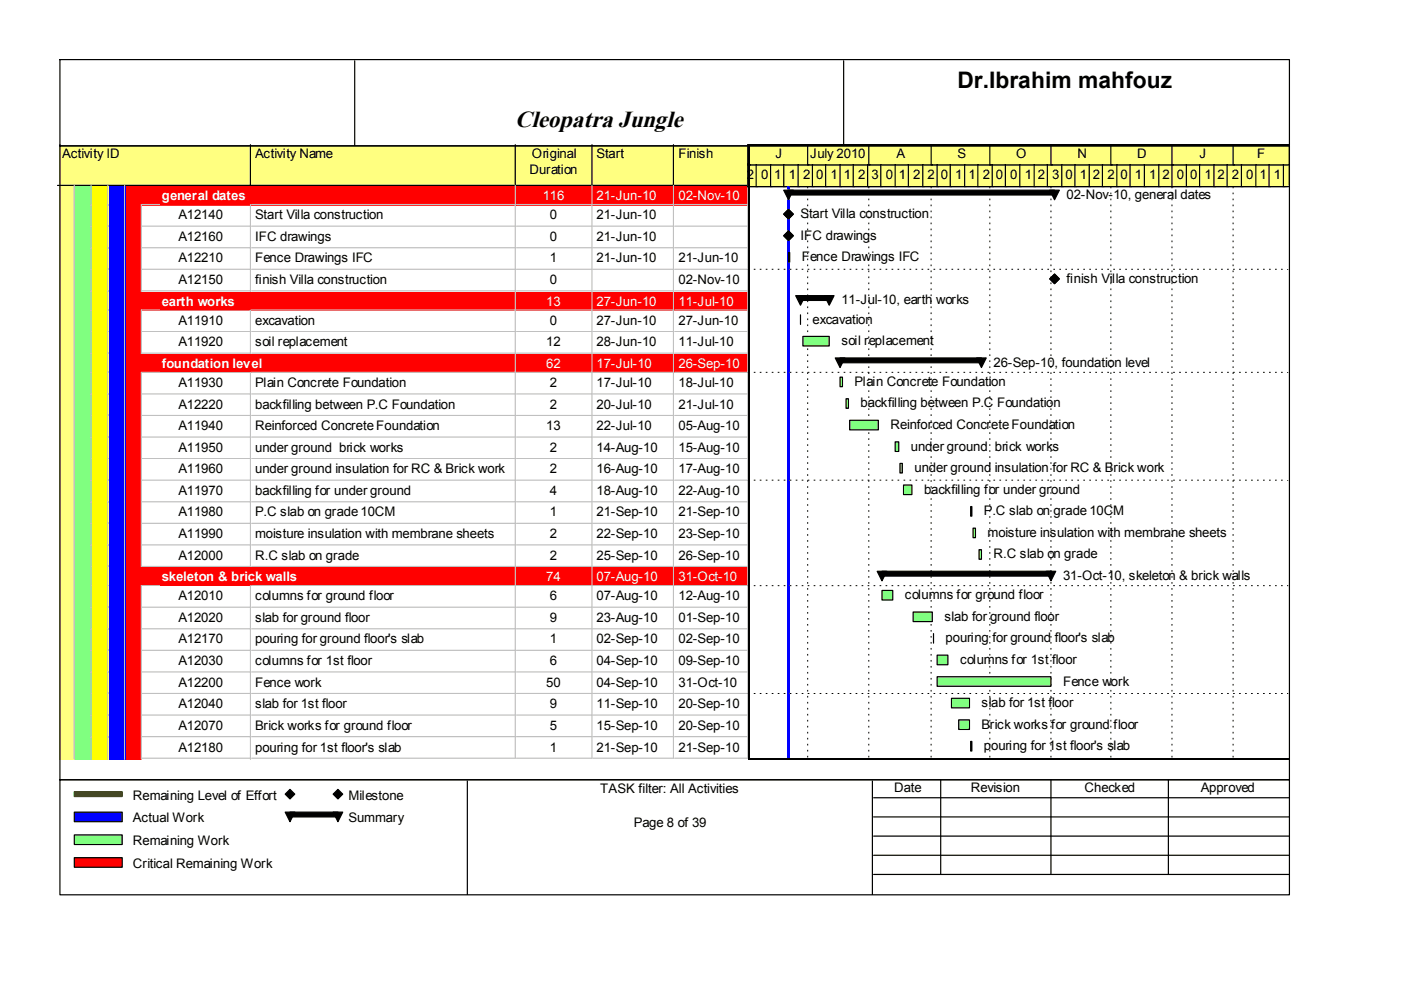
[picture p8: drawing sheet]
<svg xmlns="http://www.w3.org/2000/svg" width="297mm" height="210mm" viewBox="0 0 297 210" stroke-linecap="round" stroke-linejoin="round" font-family="sans-serif">
<defs><g id="words">
<text font-size="5" x="109.2" y="26.9">Cleopatra Jungle</text>
<text font-size="4.8" x="203" y="18.7">Dr.Ibrahim mahfouz</text>
<g font-size="2.8">
<text x="13.2" y="33.5">Activity ID</text>
<text x="54.1" y="33.5">Activity Name</text>
<text x="112.8" y="33.5">Original</text>
<text x="126.5" y="33.5">Start</text>
<text x="143.8" y="33.5">Finish</text>
<text x="164.4" y="33.5">J</text>
<text x="171.8" y="33.5">July 2010</text>
<text x="190.1" y="33.5">A</text>
<text x="203" y="33.5">S</text>
<text x="215.5" y="33.5">O</text>
<text x="228.4" y="33.5">N</text>
<text x="241.1" y="33.5">D</text>
<text x="254.3" y="33.5">J</text>
<text x="266.5" y="33.5">F</text>
<text x="112.3" y="36.8">Duration</text>
<text x="158.3" y="37.9">2</text>
<text x="161.4" y="37.9">0</text>
<text x="164.2" y="37.9">1</text>
<text x="167.2" y="37.9">1</text>
<text x="170.3" y="37.9">2</text>
<text x="173.1" y="37.9">0</text>
<text x="176.1" y="37.9">1</text>
<text x="178.9" y="37.9">1</text>
<text x="181.9" y="37.9">2</text>
<text x="184.7" y="37.9">3</text>
<text x="187.8" y="37.9">0</text>
<text x="190.6" y="37.9">1</text>
<text x="193.6" y="37.9">2</text>
<text x="196.7" y="37.9">2</text>
<text x="199.5" y="37.9">0</text>
<text x="202.5" y="37.9">1</text>
<text x="205.3" y="37.9">1</text>
<text x="208.4" y="37.9">2</text>
<text x="211.2" y="37.9">0</text>
<text x="214.2" y="37.9">0</text>
<text x="217.3" y="37.9">1</text>
<text x="220" y="37.9">2</text>
<text x="223.1" y="37.9">3</text>
<text x="225.9" y="37.9">0</text>
<text x="228.9" y="37.9">1</text>
<text x="231.7" y="37.9">2</text>
<text x="234.8" y="37.9">2</text>
<text x="237.6" y="37.9">0</text>
<text x="240.6" y="37.9">1</text>
<text x="243.7" y="37.9">1</text>
<text x="246.5" y="37.9">2</text>
<text x="249.5" y="37.9">0</text>
<text x="252.3" y="37.9">0</text>
<text x="255.4" y="37.9">1</text>
<text x="258.1" y="37.9">2</text>
<text x="261.2" y="37.9">2</text>
<text x="264.2" y="37.9">0</text>
<text x="267" y="37.9">1</text>
<text x="270.1" y="37.9">1</text>
<text x="37.8" y="46.5">A12140</text>
<text x="54.1" y="46.5">Start Villa construction</text>
<text x="116.6" y="46.5">0</text>
<text x="126.5" y="46.5">21-Jun-10</text>
<text x="169.8" y="46.2">Start Villa construction</text>
<text x="226.1" y="42.2">02-Nov-10, general dates</text>
<text x="37.8" y="51.1">A12160</text>
<text x="54.1" y="51.1">IFC drawings</text>
<text x="116.6" y="51.1">0</text>
<text x="126.5" y="51.1">21-Jun-10</text>
<text x="169.8" y="50.8">IFC drawings</text>
<text x="37.8" y="55.6">A12210</text>
<text x="54.1" y="55.6">Fence Drawings IFC</text>
<text x="116.6" y="55.6">1</text>
<text x="126.5" y="55.6">21-Jun-10</text>
<text x="143.8" y="55.6">21-Jun-10</text>
<text x="170" y="55.4">Fence Drawings IFC</text>
<text x="226.1" y="60">finish Villa construction</text>
<text x="37.8" y="60.2">A12150</text>
<text x="54.1" y="60.2">finish Villa construction</text>
<text x="116.6" y="60.2">0</text>
<text x="143.8" y="60.2">02-Nov-10</text>
<text x="178.4" y="64.5">11-Jul-10, earth works</text>
<text x="37.8" y="68.8">A11910</text>
<text x="54.1" y="68.8">excavation</text>
<text x="116.6" y="68.8">0</text>
<text x="126.5" y="68.8">27-Jun-10</text>
<text x="143.8" y="68.8">27-Jun-10</text>
<text x="172.3" y="68.6">excavation</text>
<text x="37.8" y="73.4">A11920</text>
<text x="54.1" y="73.4">soil replacement</text>
<text x="115.8" y="73.4">12</text>
<text x="126.5" y="73.4">28-Jun-10</text>
<text x="143.8" y="73.4">11-Jul-10</text>
<text x="178.4" y="73.2">soil replacement</text>
<text x="210.7" y="77.7">26-Sep-10, foundation level</text>
<text x="37.8" y="82.1">A11930</text>
<text x="54.1" y="82.1">Plain Concrete Foundation</text>
<text x="116.6" y="82.1">2</text>
<text x="126.5" y="82.1">17-Jul-10</text>
<text x="143.8" y="82.1">18-Jul-10</text>
<text x="181.2" y="81.8">Plain Concrete Foundation</text>
<text x="37.8" y="86.6">A12220</text>
<text x="54.1" y="86.6">backfilling between P.C Foundation</text>
<text x="116.6" y="86.6">2</text>
<text x="126.5" y="86.6">20-Jul-10</text>
<text x="143.8" y="86.6">21-Jul-10</text>
<text x="182.5" y="86.4">backfilling between P.C Foundation</text>
<text x="37.8" y="91.2">A11940</text>
<text x="37.8" y="95.8">A11950</text>
<text x="54.1" y="91.2">Reinforced Concrete Foundation</text>
<text x="54.1" y="95.8">under ground brick works</text>
<text x="115.8" y="91.2">13</text>
<text x="116.6" y="95.8">2</text>
<text x="126.5" y="91.2">22-Jul-10</text>
<text x="126.5" y="95.8">14-Aug-10</text>
<text x="143.8" y="91.2">05-Aug-10</text>
<text x="143.8" y="95.8">15-Aug-10</text>
<text x="188.8" y="90.9">Reinforced Concrete Foundation</text>
<text x="193.1" y="95.5">under ground brick works</text>
<text x="37.8" y="100.3">A11960</text>
<text x="54.1" y="100.3">under ground insulation for RC &amp; Brick work</text>
<text x="116.6" y="100.3">2</text>
<text x="126.5" y="100.3">16-Aug-10</text>
<text x="143.8" y="100.3">17-Aug-10</text>
<text x="193.9" y="100.1">under ground insulation for RC &amp; Brick work</text>
<text x="37.8" y="104.9">A11970</text>
<text x="54.1" y="104.9">backfilling for under ground</text>
<text x="116.6" y="104.9">4</text>
<text x="126.5" y="104.9">18-Aug-10</text>
<text x="143.8" y="104.9">22-Aug-10</text>
<text x="195.9" y="104.7">backfilling for under ground</text>
<text x="37.8" y="109.5">A11980</text>
<text x="54.1" y="109.5">P.C slab on grade10CM</text>
<text x="116.6" y="109.5">1</text>
<text x="126.5" y="109.5">21-Sep-10</text>
<text x="143.8" y="109.5">21-Sep-10</text>
<text x="208.6" y="109.2">P.C slab on grade10CM</text>
<text x="209.4" y="113.8">moisture insulation with membrane sheets</text>
<text x="37.8" y="114.1">A11990</text>
<text x="37.8" y="118.6">A12000</text>
<text x="54.1" y="114.1">moisture insulation with membrane sheets</text>
<text x="54.1" y="118.6">R.C slab on grade</text>
<text x="116.6" y="114.1">2</text>
<text x="116.6" y="118.6">2</text>
<text x="126.5" y="114.1">22-Sep-10</text>
<text x="126.5" y="118.6">25-Sep-10</text>
<text x="143.8" y="114.1">23-Sep-10</text>
<text x="143.8" y="118.6">26-Sep-10</text>
<text x="210.7" y="118.4">R.C slab on grade</text>
<text x="225.4" y="123">31-Oct-10, skeleton &amp; brick walls</text>
<text x="37.8" y="127.3">A12010</text>
<text x="37.8" y="131.8">A12020</text>
<text x="54.1" y="127.3">columns for ground floor</text>
<text x="54.1" y="131.8">slab for ground floor</text>
<text x="116.6" y="127.3">6</text>
<text x="116.6" y="131.8">9</text>
<text x="126.5" y="127.3">07-Aug-10</text>
<text x="126.5" y="131.8">23-Aug-10</text>
<text x="143.8" y="127.3">12-Aug-10</text>
<text x="143.8" y="131.8">01-Sep-10</text>
<text x="191.9" y="127">columns for ground floor</text>
<text x="200.2" y="131.6">slab for ground floor</text>
<text x="37.8" y="136.4">A12170</text>
<text x="54.1" y="136.4">pouring for ground floor's slab</text>
<text x="116.6" y="136.4">1</text>
<text x="126.5" y="136.4">02-Sep-10</text>
<text x="143.8" y="136.4">02-Sep-10</text>
<text x="200.5" y="136.2">pouring for ground floor's slab</text>
<text x="37.8" y="141">A12030</text>
<text x="54.1" y="141">columns for 1st floor</text>
<text x="116.6" y="141">6</text>
<text x="126.5" y="141">04-Sep-10</text>
<text x="143.8" y="141">09-Sep-10</text>
<text x="203.5" y="140.7">columns for 1st floor</text>
<text x="37.8" y="145.6">A12200</text>
<text x="54.1" y="145.6">Fence work</text>
<text x="115.8" y="145.6">50</text>
<text x="126.5" y="145.6">04-Sep-10</text>
<text x="143.8" y="145.6">31-Oct-10</text>
<text x="208.1" y="150">slab for 1st floor</text>
<text x="225.4" y="145.4">Fence work</text>
<text x="37.8" y="150.2">A12040</text>
<text x="37.8" y="154.8">A12070</text>
<text x="54.1" y="150.2">slab for 1st floor</text>
<text x="54.1" y="154.8">Brick works for ground floor</text>
<text x="116.6" y="150.2">9</text>
<text x="116.6" y="154.8">5</text>
<text x="126.5" y="150.2">11-Sep-10</text>
<text x="126.5" y="154.8">15-Sep-10</text>
<text x="143.8" y="150.2">20-Sep-10</text>
<text x="143.8" y="154.8">20-Sep-10</text>
<text x="208.1" y="154.5">Brick works for ground floor</text>
<text x="37.8" y="159.4">A12180</text>
<text x="54.1" y="159.4">pouring for 1st floor's slab</text>
<text x="116.6" y="159.4">1</text>
<text x="126.5" y="159.4">21-Sep-10</text>
<text x="143.8" y="159.4">21-Sep-10</text>
<text x="208.6" y="159.1">pouring for 1st floor's slab</text>
<text x="189.6" y="168">Date</text>
<text x="205.8" y="168">Revision</text>
<text x="230" y="168">Checked</text>
<text x="254.6" y="168">Approved</text>
<text x="28.2" y="169.5">Remaining Level of Effort</text>
<text x="73.9" y="169.5">Milestone</text>
<text x="127.3" y="168.2">TASK filter: All Activities</text>
<text x="28.2" y="174.3">Actual Work</text>
<text x="28.2" y="179.2">Remaining Work</text>
<text x="73.9" y="174.3">Summary</text>
<text x="134.4" y="175.3">Page 8 of 39</text>
<text x="28.2" y="184">Critical Remaining Work</text>
</g>
<g font-size="2.8" fill="#fff">
<text x="34.3" y="42.4">general dates</text>
<text x="115.1" y="42.4">116</text>
<text x="126.5" y="42.4">21-Jun-10</text>
<text x="143.8" y="42.4">02-Nov-10</text>
<text x="34.3" y="64.8">earth works</text>
<text x="115.8" y="64.8">13</text>
<text x="126.5" y="64.8">27-Jun-10</text>
<text x="143.8" y="64.8">11-Jul-10</text>
<text x="34.3" y="78">foundation level</text>
<text x="115.8" y="78">62</text>
<text x="126.5" y="78">17-Jul-10</text>
<text x="143.8" y="78">26-Sep-10</text>
<text x="34.3" y="123.2">skeleton &amp; brick walls</text>
<text x="115.8" y="123.2">74</text>
<text x="126.5" y="123.2">07-Aug-10</text>
<text x="143.8" y="123.2">31-Oct-10</text>
</g>
</g></defs>
<path d="M12.4 30.7h40.9v8.9h-40.9z" fill="#ffff80"/>
<path d="M53.1 30.7v8.6h-40.9" fill="none" stroke="#000" stroke-width=".25"/>
<path d="M53.3 30.7h56.2v8.9h-56.2z" fill="#ffff80"/>
<path d="M109.3 30.7v8.6h-56.2" fill="none" stroke="#000" stroke-width=".25"/>
<path d="M109.5 30.7h16.2v8.9h-16.2z" fill="#ffff80"/>
<path d="M125.5 30.7v8.6h-16.2" fill="none" stroke="#000" stroke-width=".25"/>
<path d="M125.7 30.7h17.3v8.9h-17.3z" fill="#ffff80"/>
<path d="M142.8 30.7v8.6h-17.3" fill="none" stroke="#000" stroke-width=".25"/>
<path d="M143 30.7h15.8v8.9h-15.8z" fill="#ffff80"/>
<path d="M158.5 30.7v8.6h-15.7" fill="none" stroke="#000" stroke-width=".25"/>
<path d="M12.4 39.6h3.6v4h-3.6z" fill="#ffff80"/>
<path d="M15.8 39.3v4.3" fill="none" stroke="#c0c0c0" stroke-width=".25"/>
<path d="M16 39.6h3.6v4h-3.6z" fill="#80ff80"/>
<path d="M19.3 39.3v4.3" fill="none" stroke="#c0c0c0" stroke-width=".25"/>
<path d="M19.6 39.6h3.5v4h-3.5z" fill="#ff0"/>
<path d="M22.9 39.3v4.3" fill="none" stroke="#c0c0c0" stroke-width=".25"/>
<path d="M23.1 39.6h3.6v4h-3.6z" fill="#00f"/>
<path d="M26.4 39.3v4.3" fill="none" stroke="#c0c0c0" stroke-width=".25"/>
<path d="M26.7 39.6h26.6v4h-26.6z" fill="#f00"/>
<path d="M30 43.4h23.4" fill="none" stroke="#c0c0c0" stroke-width=".25"/>
<g fill="#f00">
<path d="M53.3 39.6h56.2v4h-56.2z"/>
<path d="M34 39.8h74.7v3.6h-74.7z"/>
</g>
<path d="M109.3 39.3v4.1h-55.9" fill="none" stroke="#c0c0c0" stroke-width=".25"/>
<g fill="#f00">
<path d="M109.5 39.6h16.2v4h-16.2z"/>
<path d="M110 39.8h15v3.6h-15z"/>
</g>
<path d="M125.5 39.3v4.1h-16" fill="none" stroke="#c0c0c0" stroke-width=".25"/>
<g fill="#f00">
<path d="M125.7 39.6h17.3v4h-17.3z"/>
<path d="M126.2 39.8h16v3.6h-16z"/>
</g>
<path d="M142.8 39.3v4.1h-17" fill="none" stroke="#c0c0c0" stroke-width=".25"/>
<g fill="#f00">
<path d="M143 39.6h15.8v4h-15.8z"/>
<path d="M143.5 39.8h14.6v3.6h-14.6z"/>
</g>
<path d="M158.5 39.3v4.1h-15.5" fill="none" stroke="#c0c0c0" stroke-width=".25"/>
<path d="M12.4 43.6h3.6v4.6h-3.6z" fill="#ffff80"/>
<path d="M15.8 43.4v4.8" fill="none" stroke="#c0c0c0" stroke-width=".25"/>
<path d="M16 43.6h3.6v4.6h-3.6z" fill="#80ff80"/>
<path d="M19.3 43.4v4.8" fill="none" stroke="#c0c0c0" stroke-width=".25"/>
<path d="M19.6 43.6h3.5v4.6h-3.5z" fill="#ff0"/>
<path d="M22.9 43.4v4.8" fill="none" stroke="#c0c0c0" stroke-width=".25"/>
<path d="M23.1 43.6h3.6v4.6h-3.6z" fill="#00f"/>
<path d="M26.4 43.4v4.8" fill="none" stroke="#c0c0c0" stroke-width=".25"/>
<path d="M26.7 43.6h3.5v4.6h-3.5z" fill="#f00"/>
<path d="M30 43.4v4.8" fill="none" stroke="#c0c0c0" stroke-width=".25"/>
<path d="M30.2 43.6h23.1v4.6h-23.1z" fill="#fff"/>
<path d="M30 48h23.4M53.1 43.4v4.8" fill="none" stroke="#c0c0c0" stroke-width=".25"/>
<g fill="#fff">
<path d="M53.3 43.6h56.2v4.6h-56.2z"/>
<path d="M53.8 43.9h54.9v4h-54.9z"/>
</g>
<path d="M109.3 43.4v4.6h-55.9" fill="none" stroke="#c0c0c0" stroke-width=".25"/>
<g fill="#fff">
<path d="M109.5 43.6h16.2v4.6h-16.2z"/>
<path d="M110 43.9h15v4h-15z"/>
</g>
<path d="M125.5 43.4v4.6h-16" fill="none" stroke="#c0c0c0" stroke-width=".25"/>
<g fill="#fff">
<path d="M125.7 43.6h17.3v4.6h-17.3z"/>
<path d="M126.2 43.9h16v4h-16z"/>
</g>
<path d="M142.8 43.4v4.6h-17" fill="none" stroke="#c0c0c0" stroke-width=".25"/>
<path d="M143 43.6h15.8v4.6h-15.8z" fill="#fff"/>
<path d="M158.5 43.4v4.6h-15.5" fill="none" stroke="#c0c0c0" stroke-width=".25"/>
<path d="M12.4 48.2h3.6v4.6h-3.6z" fill="#ffff80"/>
<path d="M15.8 48v4.8" fill="none" stroke="#c0c0c0" stroke-width=".25"/>
<path d="M16 48.2h3.6v4.6h-3.6z" fill="#80ff80"/>
<path d="M19.3 48v4.8" fill="none" stroke="#c0c0c0" stroke-width=".25"/>
<path d="M19.6 48.2h3.5v4.6h-3.5z" fill="#ff0"/>
<path d="M22.9 48v4.8" fill="none" stroke="#c0c0c0" stroke-width=".25"/>
<path d="M23.1 48.2h3.6v4.6h-3.6z" fill="#00f"/>
<path d="M26.4 48v4.8" fill="none" stroke="#c0c0c0" stroke-width=".25"/>
<path d="M26.7 48.2h3.5v4.6h-3.5z" fill="#f00"/>
<path d="M30 48v4.8" fill="none" stroke="#c0c0c0" stroke-width=".25"/>
<path d="M30.2 48.2h23.1v4.6h-23.1z" fill="#fff"/>
<path d="M30 52.5h23.4M53.1 48v4.8" fill="none" stroke="#c0c0c0" stroke-width=".25"/>
<g fill="#fff">
<path d="M53.3 48.2h56.2v4.6h-56.2z"/>
<path d="M53.8 48.4h54.9v4.1h-54.9z"/>
</g>
<path d="M109.3 48v4.5h-55.9" fill="none" stroke="#c0c0c0" stroke-width=".25"/>
<g fill="#fff">
<path d="M109.5 48.2h16.2v4.6h-16.2z"/>
<path d="M110 48.4h15v4.1h-15z"/>
</g>
<path d="M125.5 48v4.5h-16" fill="none" stroke="#c0c0c0" stroke-width=".25"/>
<g fill="#fff">
<path d="M125.7 48.2h17.3v4.6h-17.3z"/>
<path d="M126.2 48.4h16v4.1h-16z"/>
</g>
<path d="M142.8 48v4.5h-17" fill="none" stroke="#c0c0c0" stroke-width=".25"/>
<path d="M143 48.2h15.8v4.6h-15.8z" fill="#fff"/>
<path d="M158.5 48v4.5h-15.5" fill="none" stroke="#c0c0c0" stroke-width=".25"/>
<path d="M12.4 52.8h3.6v4.5h-3.6z" fill="#ffff80"/>
<path d="M15.8 52.5v4.8" fill="none" stroke="#c0c0c0" stroke-width=".25"/>
<path d="M16 52.8h3.6v4.5h-3.6z" fill="#80ff80"/>
<path d="M19.3 52.5v4.8" fill="none" stroke="#c0c0c0" stroke-width=".25"/>
<path d="M19.6 52.8h3.5v4.5h-3.5z" fill="#ff0"/>
<path d="M22.9 52.5v4.8" fill="none" stroke="#c0c0c0" stroke-width=".25"/>
<path d="M23.1 52.8h3.6v4.5h-3.6z" fill="#00f"/>
<path d="M26.4 52.5v4.8" fill="none" stroke="#c0c0c0" stroke-width=".25"/>
<path d="M26.7 52.8h3.5v4.5h-3.5z" fill="#f00"/>
<path d="M30 52.5v4.8" fill="none" stroke="#c0c0c0" stroke-width=".25"/>
<path d="M30.2 52.8h23.1v4.5h-23.1z" fill="#fff"/>
<path d="M30 57.1h23.4M53.1 52.5v4.8" fill="none" stroke="#c0c0c0" stroke-width=".25"/>
<g fill="#fff">
<path d="M53.3 52.8h56.2v4.5h-56.2z"/>
<path d="M53.8 53h54.9v4.1h-54.9z"/>
</g>
<path d="M109.3 52.5v4.6h-55.9" fill="none" stroke="#c0c0c0" stroke-width=".25"/>
<g fill="#fff">
<path d="M109.5 52.8h16.2v4.5h-16.2z"/>
<path d="M110 53h15v4.1h-15z"/>
</g>
<path d="M125.5 52.5v4.6h-16" fill="none" stroke="#c0c0c0" stroke-width=".25"/>
<g fill="#fff">
<path d="M125.7 52.8h17.3v4.5h-17.3z"/>
<path d="M126.2 53h16v4.1h-16z"/>
</g>
<path d="M142.8 52.5v4.6h-17" fill="none" stroke="#c0c0c0" stroke-width=".25"/>
<g fill="#fff">
<path d="M143 52.8h15.8v4.5h-15.8z"/>
<path d="M143.5 53h14.6v4.1h-14.6z"/>
</g>
<path d="M158.5 52.5v4.6h-15.5" fill="none" stroke="#c0c0c0" stroke-width=".25"/>
<path d="M12.4 57.3h3.6v4.6h-3.6z" fill="#ffff80"/>
<path d="M15.8 57.1v4.8" fill="none" stroke="#c0c0c0" stroke-width=".25"/>
<path d="M16 57.3h3.6v4.6h-3.6z" fill="#80ff80"/>
<path d="M19.3 57.1v4.8" fill="none" stroke="#c0c0c0" stroke-width=".25"/>
<path d="M19.6 57.3h3.5v4.6h-3.5z" fill="#ff0"/>
<path d="M22.9 57.1v4.8" fill="none" stroke="#c0c0c0" stroke-width=".25"/>
<path d="M23.1 57.3h3.6v4.6h-3.6z" fill="#00f"/>
<path d="M26.4 57.1v4.8" fill="none" stroke="#c0c0c0" stroke-width=".25"/>
<path d="M26.7 57.3h3.5v4.6h-3.5z" fill="#f00"/>
<path d="M30 57.1v4.8" fill="none" stroke="#c0c0c0" stroke-width=".25"/>
<path d="M30.2 57.3h23.1v4.6h-23.1z" fill="#fff"/>
<path d="M53.1 57.1v4.8M30 61.7h23.4" fill="none" stroke="#c0c0c0" stroke-width=".25"/>
<g fill="#fff">
<path d="M53.3 57.3h56.2v4.6h-56.2z"/>
<path d="M53.8 57.6h54.9v4.1h-54.9z"/>
</g>
<path d="M109.3 57.1v4.6h-55.9" fill="none" stroke="#c0c0c0" stroke-width=".25"/>
<g fill="#fff">
<path d="M109.5 57.3h16.2v4.6h-16.2z"/>
<path d="M110 57.6h15v4.1h-15z"/>
</g>
<path d="M125.5 57.1v4.6h-16" fill="none" stroke="#c0c0c0" stroke-width=".25"/>
<path d="M125.7 57.3h17.3v4.6h-17.3z" fill="#fff"/>
<path d="M142.8 57.1v4.6h-17" fill="none" stroke="#c0c0c0" stroke-width=".25"/>
<g fill="#fff">
<path d="M143 57.3h15.8v4.6h-15.8z"/>
<path d="M143.5 57.6h14.6v4.1h-14.6z"/>
</g>
<path d="M158.5 57.1v4.6h-15.5" fill="none" stroke="#c0c0c0" stroke-width=".25"/>
<path d="M12.4 61.9h3.6v4.1h-3.6z" fill="#ffff80"/>
<path d="M15.8 61.7v4.3" fill="none" stroke="#c0c0c0" stroke-width=".25"/>
<path d="M16 61.9h3.6v4.1h-3.6z" fill="#80ff80"/>
<path d="M19.3 61.7v4.3" fill="none" stroke="#c0c0c0" stroke-width=".25"/>
<path d="M19.6 61.9h3.5v4.1h-3.5z" fill="#ff0"/>
<path d="M22.9 61.7v4.3" fill="none" stroke="#c0c0c0" stroke-width=".25"/>
<path d="M23.1 61.9h3.6v4.1h-3.6z" fill="#00f"/>
<path d="M26.4 61.7v4.3" fill="none" stroke="#c0c0c0" stroke-width=".25"/>
<path d="M26.7 61.9h26.6v4.1h-26.6z" fill="#f00"/>
<path d="M30 65.7h23.4" fill="none" stroke="#c0c0c0" stroke-width=".25"/>
<g fill="#f00">
<path d="M53.3 61.9h56.2v4.1h-56.2z"/>
<path d="M34 62.2h74.7v3.5h-74.7z"/>
</g>
<path d="M109.3 61.7v4h-55.9" fill="none" stroke="#c0c0c0" stroke-width=".25"/>
<g fill="#f00">
<path d="M109.5 61.9h16.2v4.1h-16.2z"/>
<path d="M110 62.2h15v3.5h-15z"/>
</g>
<path d="M125.5 61.7v4h-16" fill="none" stroke="#c0c0c0" stroke-width=".25"/>
<g fill="#f00">
<path d="M125.7 61.9h17.3v4.1h-17.3z"/>
<path d="M126.2 62.2h16v3.5h-16z"/>
</g>
<path d="M142.8 61.7v4h-17" fill="none" stroke="#c0c0c0" stroke-width=".25"/>
<g fill="#f00">
<path d="M143 61.9h15.8v4.1h-15.8z"/>
<path d="M143.5 62.2h14.6v3.5h-14.6z"/>
</g>
<path d="M158.5 61.7v4h-15.5" fill="none" stroke="#c0c0c0" stroke-width=".25"/>
<path d="M12.4 66h3.6v4.5h-3.6z" fill="#ffff80"/>
<path d="M15.8 65.7v4.9" fill="none" stroke="#c0c0c0" stroke-width=".25"/>
<path d="M16 66h3.6v4.5h-3.6z" fill="#80ff80"/>
<path d="M19.3 65.7v4.9" fill="none" stroke="#c0c0c0" stroke-width=".25"/>
<path d="M19.6 66h3.5v4.5h-3.5z" fill="#ff0"/>
<path d="M22.9 65.7v4.9" fill="none" stroke="#c0c0c0" stroke-width=".25"/>
<path d="M23.1 66h3.6v4.5h-3.6z" fill="#00f"/>
<path d="M26.4 65.7v4.9" fill="none" stroke="#c0c0c0" stroke-width=".25"/>
<path d="M26.7 66h3.5v4.5h-3.5z" fill="#f00"/>
<path d="M30 65.7v4.9" fill="none" stroke="#c0c0c0" stroke-width=".25"/>
<path d="M30.2 66h23.1v4.5h-23.1z" fill="#fff"/>
<path d="M30 70.3h23.4M53.1 65.7v4.9" fill="none" stroke="#c0c0c0" stroke-width=".25"/>
<g fill="#fff">
<path d="M53.3 66h56.2v4.5h-56.2z"/>
<path d="M53.8 66.2h54.9v4.1h-54.9z"/>
</g>
<path d="M109.3 65.7v4.6h-55.9" fill="none" stroke="#c0c0c0" stroke-width=".25"/>
<g fill="#fff">
<path d="M109.5 66h16.2v4.5h-16.2z"/>
<path d="M110 66.2h15v4.1h-15z"/>
</g>
<path d="M125.5 65.7v4.6h-16" fill="none" stroke="#c0c0c0" stroke-width=".25"/>
<g fill="#fff">
<path d="M125.7 66h17.3v4.5h-17.3z"/>
<path d="M126.2 66.2h16v4.1h-16z"/>
</g>
<path d="M142.8 65.7v4.6h-17" fill="none" stroke="#c0c0c0" stroke-width=".25"/>
<g fill="#fff">
<path d="M143 66h15.8v4.5h-15.8z"/>
<path d="M143.5 66.2h14.6v4.1h-14.6z"/>
</g>
<path d="M158.5 65.7v4.6h-15.5" fill="none" stroke="#c0c0c0" stroke-width=".25"/>
<path d="M12.4 70.5h3.6v4.6h-3.6z" fill="#ffff80"/>
<path d="M15.8 70.3v4.8" fill="none" stroke="#c0c0c0" stroke-width=".25"/>
<path d="M16 70.5h3.6v4.6h-3.6z" fill="#80ff80"/>
<path d="M19.3 70.3v4.8" fill="none" stroke="#c0c0c0" stroke-width=".25"/>
<path d="M19.6 70.5h3.5v4.6h-3.5z" fill="#ff0"/>
<path d="M22.9 70.3v4.8" fill="none" stroke="#c0c0c0" stroke-width=".25"/>
<path d="M23.1 70.5h3.6v4.6h-3.6z" fill="#00f"/>
<path d="M26.4 70.3v4.8" fill="none" stroke="#c0c0c0" stroke-width=".25"/>
<path d="M26.7 70.5h3.5v4.6h-3.5z" fill="#f00"/>
<path d="M30 70.3v4.8" fill="none" stroke="#c0c0c0" stroke-width=".25"/>
<path d="M30.2 70.5h23.1v4.6h-23.1z" fill="#fff"/>
<path d="M30 74.9h23.4M53.1 70.3v4.8" fill="none" stroke="#c0c0c0" stroke-width=".25"/>
<g fill="#fff">
<path d="M53.3 70.5h56.2v4.6h-56.2z"/>
<path d="M53.8 70.8h54.9v4.1h-54.9z"/>
</g>
<path d="M109.3 70.3v4.6h-55.9" fill="none" stroke="#c0c0c0" stroke-width=".25"/>
<g fill="#fff">
<path d="M109.5 70.5h16.2v4.6h-16.2z"/>
<path d="M110 70.8h15v4.1h-15z"/>
</g>
<path d="M125.5 70.3v4.6h-16" fill="none" stroke="#c0c0c0" stroke-width=".25"/>
<g fill="#fff">
<path d="M125.7 70.5h17.3v4.6h-17.3z"/>
<path d="M126.2 70.8h16v4.1h-16z"/>
</g>
<path d="M142.8 70.3v4.6h-17" fill="none" stroke="#c0c0c0" stroke-width=".25"/>
<g fill="#fff">
<path d="M143 70.5h15.8v4.6h-15.8z"/>
<path d="M143.5 70.8h14.6v4.1h-14.6z"/>
</g>
<path d="M158.5 70.3v4.6h-15.5" fill="none" stroke="#c0c0c0" stroke-width=".25"/>
<path d="M12.4 75.1h3.6v4.1h-3.6z" fill="#ffff80"/>
<path d="M15.8 74.9v4.3" fill="none" stroke="#c0c0c0" stroke-width=".25"/>
<path d="M16 75.1h3.6v4.1h-3.6z" fill="#80ff80"/>
<path d="M19.3 74.9v4.3" fill="none" stroke="#c0c0c0" stroke-width=".25"/>
<path d="M19.6 75.1h3.5v4.1h-3.5z" fill="#ff0"/>
<path d="M22.9 74.9v4.3" fill="none" stroke="#c0c0c0" stroke-width=".25"/>
<path d="M23.1 75.1h3.6v4.1h-3.6z" fill="#00f"/>
<path d="M26.4 74.9v4.3" fill="none" stroke="#c0c0c0" stroke-width=".25"/>
<path d="M26.7 75.1h26.6v4.1h-26.6z" fill="#f00"/>
<path d="M30 78.9h23.4" fill="none" stroke="#c0c0c0" stroke-width=".25"/>
<g fill="#f00">
<path d="M53.3 75.1h56.2v4.1h-56.2z"/>
<path d="M34 75.4h74.7v3.5h-74.7z"/>
</g>
<path d="M109.3 74.9v4h-55.9" fill="none" stroke="#c0c0c0" stroke-width=".25"/>
<g fill="#f00">
<path d="M109.5 75.1h16.2v4.1h-16.2z"/>
<path d="M110 75.4h15v3.5h-15z"/>
</g>
<path d="M125.5 74.9v4h-16" fill="none" stroke="#c0c0c0" stroke-width=".25"/>
<g fill="#f00">
<path d="M125.7 75.1h17.3v4.1h-17.3z"/>
<path d="M126.2 75.4h16v3.5h-16z"/>
</g>
<path d="M142.8 74.9v4h-17" fill="none" stroke="#c0c0c0" stroke-width=".25"/>
<g fill="#f00">
<path d="M143 75.1h15.8v4.1h-15.8z"/>
<path d="M143.5 75.4h14.6v3.5h-14.6z"/>
</g>
<path d="M158.5 74.9v4h-15.5" fill="none" stroke="#c0c0c0" stroke-width=".25"/>
<path d="M12.4 79.2h3.6v4.5h-3.6z" fill="#ffff80"/>
<path d="M15.8 78.9v4.9" fill="none" stroke="#c0c0c0" stroke-width=".25"/>
<path d="M16 79.2h3.6v4.5h-3.6z" fill="#80ff80"/>
<path d="M19.3 78.9v4.9" fill="none" stroke="#c0c0c0" stroke-width=".25"/>
<path d="M19.6 79.2h3.5v4.5h-3.5z" fill="#ff0"/>
<path d="M22.9 78.9v4.9" fill="none" stroke="#c0c0c0" stroke-width=".25"/>
<path d="M23.1 79.2h3.6v4.5h-3.6z" fill="#00f"/>
<path d="M26.4 78.9v4.9" fill="none" stroke="#c0c0c0" stroke-width=".25"/>
<path d="M26.7 79.2h3.5v4.5h-3.5z" fill="#f00"/>
<path d="M30 78.9v4.9" fill="none" stroke="#c0c0c0" stroke-width=".25"/>
<path d="M30.2 79.2h23.1v4.5h-23.1z" fill="#fff"/>
<path d="M53.1 78.9v4.9M30 83.5h23.4" fill="none" stroke="#c0c0c0" stroke-width=".25"/>
<g fill="#fff">
<path d="M53.3 79.2h56.2v4.5h-56.2z"/>
<path d="M53.8 79.4h54.9v4.1h-54.9z"/>
</g>
<path d="M109.3 78.9v4.6h-55.9" fill="none" stroke="#c0c0c0" stroke-width=".25"/>
<g fill="#fff">
<path d="M109.5 79.2h16.2v4.5h-16.2z"/>
<path d="M110 79.4h15v4.1h-15z"/>
</g>
<path d="M125.5 78.9v4.6h-16" fill="none" stroke="#c0c0c0" stroke-width=".25"/>
<g fill="#fff">
<path d="M125.7 79.2h17.3v4.5h-17.3z"/>
<path d="M126.2 79.4h16v4.1h-16z"/>
</g>
<path d="M142.8 78.9v4.6h-17" fill="none" stroke="#c0c0c0" stroke-width=".25"/>
<g fill="#fff">
<path d="M143 79.2h15.8v4.5h-15.8z"/>
<path d="M143.5 79.4h14.6v4.1h-14.6z"/>
</g>
<path d="M158.5 78.9v4.6h-15.5" fill="none" stroke="#c0c0c0" stroke-width=".25"/>
<path d="M12.4 83.7h3.6v4.6h-3.6z" fill="#ffff80"/>
<path d="M15.8 83.5v4.8" fill="none" stroke="#c0c0c0" stroke-width=".25"/>
<path d="M16 83.7h3.6v4.6h-3.6z" fill="#80ff80"/>
<path d="M19.3 83.5v4.8" fill="none" stroke="#c0c0c0" stroke-width=".25"/>
<path d="M19.6 83.7h3.5v4.6h-3.5z" fill="#ff0"/>
<path d="M22.9 83.5v4.8" fill="none" stroke="#c0c0c0" stroke-width=".25"/>
<path d="M23.1 83.7h3.6v4.6h-3.6z" fill="#00f"/>
<path d="M26.4 83.5v4.8" fill="none" stroke="#c0c0c0" stroke-width=".25"/>
<path d="M26.7 83.7h3.5v4.6h-3.5z" fill="#f00"/>
<path d="M30 83.5v4.8" fill="none" stroke="#c0c0c0" stroke-width=".25"/>
<path d="M30.2 83.7h23.1v4.6h-23.1z" fill="#fff"/>
<path d="M30 88.1h23.4M53.1 83.5v4.8" fill="none" stroke="#c0c0c0" stroke-width=".25"/>
<g fill="#fff">
<path d="M53.3 83.7h56.2v4.6h-56.2z"/>
<path d="M53.8 84h54.9v4.1h-54.9z"/>
</g>
<path d="M109.3 83.5v4.6h-55.9" fill="none" stroke="#c0c0c0" stroke-width=".25"/>
<g fill="#fff">
<path d="M109.5 83.7h16.2v4.6h-16.2z"/>
<path d="M110 84h15v4.1h-15z"/>
</g>
<path d="M125.5 83.5v4.6h-16" fill="none" stroke="#c0c0c0" stroke-width=".25"/>
<g fill="#fff">
<path d="M125.7 83.7h17.3v4.6h-17.3z"/>
<path d="M126.2 84h16v4.1h-16z"/>
</g>
<path d="M142.8 83.5v4.6h-17" fill="none" stroke="#c0c0c0" stroke-width=".25"/>
<g fill="#fff">
<path d="M143 83.7h15.8v4.6h-15.8z"/>
<path d="M143.5 84h14.6v4.1h-14.6z"/>
</g>
<path d="M158.5 83.5v4.6h-15.5" fill="none" stroke="#c0c0c0" stroke-width=".25"/>
<path d="M12.4 88.3h3.6v4.6h-3.6z" fill="#ffff80"/>
<path d="M15.8 88.1v4.8" fill="none" stroke="#c0c0c0" stroke-width=".25"/>
<path d="M16 88.3h3.6v4.6h-3.6z" fill="#80ff80"/>
<path d="M19.3 88.1v4.8" fill="none" stroke="#c0c0c0" stroke-width=".25"/>
<path d="M19.6 88.3h3.5v4.6h-3.5z" fill="#ff0"/>
<path d="M22.9 88.1v4.8" fill="none" stroke="#c0c0c0" stroke-width=".25"/>
<path d="M23.1 88.3h3.6v4.6h-3.6z" fill="#00f"/>
<path d="M26.4 88.1v4.8" fill="none" stroke="#c0c0c0" stroke-width=".25"/>
<path d="M26.7 88.3h3.5v4.6h-3.5z" fill="#f00"/>
<path d="M30 88.1v4.8" fill="none" stroke="#c0c0c0" stroke-width=".25"/>
<path d="M30.2 88.3h23.1v4.6h-23.1z" fill="#fff"/>
<path d="M30 92.7h23.4M53.1 88.1v4.8" fill="none" stroke="#c0c0c0" stroke-width=".25"/>
<g fill="#fff">
<path d="M53.3 88.3h56.2v4.6h-56.2z"/>
<path d="M53.8 88.6h54.9v4h-54.9z"/>
</g>
<path d="M109.3 88.1v4.6h-55.9" fill="none" stroke="#c0c0c0" stroke-width=".25"/>
<g fill="#fff">
<path d="M109.5 88.3h16.2v4.6h-16.2z"/>
<path d="M110 88.6h15v4h-15z"/>
</g>
<path d="M125.5 88.1v4.6h-16" fill="none" stroke="#c0c0c0" stroke-width=".25"/>
<g fill="#fff">
<path d="M125.7 88.3h17.3v4.6h-17.3z"/>
<path d="M126.2 88.6h16v4h-16z"/>
</g>
<path d="M142.8 88.1v4.6h-17" fill="none" stroke="#c0c0c0" stroke-width=".25"/>
<g fill="#fff">
<path d="M143 88.3h15.8v4.6h-15.8z"/>
<path d="M143.5 88.6h14.6v4h-14.6z"/>
</g>
<path d="M158.5 88.1v4.6h-15.5" fill="none" stroke="#c0c0c0" stroke-width=".25"/>
<path d="M12.4 92.9h3.6v4.6h-3.6z" fill="#ffff80"/>
<path d="M15.8 92.7v4.8" fill="none" stroke="#c0c0c0" stroke-width=".25"/>
<path d="M16 92.9h3.6v4.6h-3.6z" fill="#80ff80"/>
<path d="M19.3 92.7v4.8" fill="none" stroke="#c0c0c0" stroke-width=".25"/>
<path d="M19.6 92.9h3.5v4.6h-3.5z" fill="#ff0"/>
<path d="M22.9 92.7v4.8" fill="none" stroke="#c0c0c0" stroke-width=".25"/>
<path d="M23.1 92.9h3.6v4.6h-3.6z" fill="#00f"/>
<path d="M26.4 92.7v4.8" fill="none" stroke="#c0c0c0" stroke-width=".25"/>
<path d="M26.7 92.9h3.5v4.6h-3.5z" fill="#f00"/>
<path d="M30 92.7v4.8" fill="none" stroke="#c0c0c0" stroke-width=".25"/>
<path d="M30.2 92.9h23.1v4.6h-23.1z" fill="#fff"/>
<path d="M30 97.2h23.4M53.1 92.7v4.8" fill="none" stroke="#c0c0c0" stroke-width=".25"/>
<g fill="#fff">
<path d="M53.3 92.9h56.2v4.6h-56.2z"/>
<path d="M53.8 93.1h54.9v4.1h-54.9z"/>
</g>
<path d="M109.3 92.7v4.5h-55.9" fill="none" stroke="#c0c0c0" stroke-width=".25"/>
<g fill="#fff">
<path d="M109.5 92.9h16.2v4.6h-16.2z"/>
<path d="M110 93.1h15v4.1h-15z"/>
</g>
<path d="M125.5 92.7v4.5h-16" fill="none" stroke="#c0c0c0" stroke-width=".25"/>
<g fill="#fff">
<path d="M125.7 92.9h17.3v4.6h-17.3z"/>
<path d="M126.2 93.1h16v4.1h-16z"/>
</g>
<path d="M142.8 92.7v4.5h-17" fill="none" stroke="#c0c0c0" stroke-width=".25"/>
<g fill="#fff">
<path d="M143 92.9h15.8v4.6h-15.8z"/>
<path d="M143.5 93.1h14.6v4.1h-14.6z"/>
</g>
<path d="M158.5 92.7v4.5h-15.5" fill="none" stroke="#c0c0c0" stroke-width=".25"/>
<path d="M12.4 97.5h3.6v4.5h-3.6z" fill="#ffff80"/>
<path d="M15.8 97.2v4.9" fill="none" stroke="#c0c0c0" stroke-width=".25"/>
<path d="M16 97.5h3.6v4.5h-3.6z" fill="#80ff80"/>
<path d="M19.3 97.2v4.9" fill="none" stroke="#c0c0c0" stroke-width=".25"/>
<path d="M19.6 97.5h3.5v4.5h-3.5z" fill="#ff0"/>
<path d="M22.9 97.2v4.9" fill="none" stroke="#c0c0c0" stroke-width=".25"/>
<path d="M23.1 97.5h3.6v4.5h-3.6z" fill="#00f"/>
<path d="M26.4 97.2v4.9" fill="none" stroke="#c0c0c0" stroke-width=".25"/>
<path d="M26.7 97.5h3.5v4.5h-3.5z" fill="#f00"/>
<path d="M30 97.2v4.9" fill="none" stroke="#c0c0c0" stroke-width=".25"/>
<path d="M30.2 97.5h23.1v4.5h-23.1z" fill="#fff"/>
<path d="M53.1 97.2v4.9M30 101.8h23.4" fill="none" stroke="#c0c0c0" stroke-width=".25"/>
<g fill="#fff">
<path d="M53.3 97.5h56.2v4.5h-56.2z"/>
<path d="M53.8 97.7h54.9v4.1h-54.9z"/>
</g>
<path d="M109.3 97.2v4.6h-55.9" fill="none" stroke="#c0c0c0" stroke-width=".25"/>
<g fill="#fff">
<path d="M109.5 97.5h16.2v4.5h-16.2z"/>
<path d="M110 97.7h15v4.1h-15z"/>
</g>
<path d="M125.5 97.2v4.6h-16" fill="none" stroke="#c0c0c0" stroke-width=".25"/>
<g fill="#fff">
<path d="M125.7 97.5h17.3v4.5h-17.3z"/>
<path d="M126.2 97.7h16v4.1h-16z"/>
</g>
<path d="M142.8 97.2v4.6h-17" fill="none" stroke="#c0c0c0" stroke-width=".25"/>
<g fill="#fff">
<path d="M143 97.5h15.8v4.5h-15.8z"/>
<path d="M143.5 97.7h14.6v4.1h-14.6z"/>
</g>
<path d="M158.5 97.2v4.6h-15.5" fill="none" stroke="#c0c0c0" stroke-width=".25"/>
<path d="M12.4 102h3.6v4.6h-3.6z" fill="#ffff80"/>
<path d="M15.8 101.8v4.8" fill="none" stroke="#c0c0c0" stroke-width=".25"/>
<path d="M16 102h3.6v4.6h-3.6z" fill="#80ff80"/>
<path d="M19.3 101.8v4.8" fill="none" stroke="#c0c0c0" stroke-width=".25"/>
<path d="M19.6 102h3.5v4.6h-3.5z" fill="#ff0"/>
<path d="M22.9 101.8v4.8" fill="none" stroke="#c0c0c0" stroke-width=".25"/>
<path d="M23.1 102h3.6v4.6h-3.6z" fill="#00f"/>
<path d="M26.4 101.8v4.8" fill="none" stroke="#c0c0c0" stroke-width=".25"/>
<path d="M26.7 102h3.5v4.6h-3.5z" fill="#f00"/>
<path d="M30 101.8v4.8" fill="none" stroke="#c0c0c0" stroke-width=".25"/>
<path d="M30.2 102h23.1v4.6h-23.1z" fill="#fff"/>
<path d="M30 106.4h23.4M53.1 101.8v4.8" fill="none" stroke="#c0c0c0" stroke-width=".25"/>
<g fill="#fff">
<path d="M53.3 102h56.2v4.6h-56.2z"/>
<path d="M53.8 102.3h54.9v4.1h-54.9z"/>
</g>
<path d="M109.3 101.8v4.6h-55.9" fill="none" stroke="#c0c0c0" stroke-width=".25"/>
<g fill="#fff">
<path d="M109.5 102h16.2v4.6h-16.2z"/>
<path d="M110 102.3h15v4.1h-15z"/>
</g>
<path d="M125.5 101.8v4.6h-16" fill="none" stroke="#c0c0c0" stroke-width=".25"/>
<g fill="#fff">
<path d="M125.7 102h17.3v4.6h-17.3z"/>
<path d="M126.2 102.3h16v4.1h-16z"/>
</g>
<path d="M142.8 101.8v4.6h-17" fill="none" stroke="#c0c0c0" stroke-width=".25"/>
<g fill="#fff">
<path d="M143 102h15.8v4.6h-15.8z"/>
<path d="M143.5 102.3h14.6v4.1h-14.6z"/>
</g>
<path d="M158.5 101.8v4.6h-15.5" fill="none" stroke="#c0c0c0" stroke-width=".25"/>
<path d="M12.4 106.6h3.6v4.6h-3.6z" fill="#ffff80"/>
<path d="M15.8 106.4v4.8" fill="none" stroke="#c0c0c0" stroke-width=".25"/>
<path d="M16 106.6h3.6v4.6h-3.6z" fill="#80ff80"/>
<path d="M19.3 106.4v4.8" fill="none" stroke="#c0c0c0" stroke-width=".25"/>
<path d="M19.6 106.6h3.5v4.6h-3.5z" fill="#ff0"/>
<path d="M22.9 106.4v4.8" fill="none" stroke="#c0c0c0" stroke-width=".25"/>
<path d="M23.1 106.6h3.6v4.6h-3.6z" fill="#00f"/>
<path d="M26.4 106.4v4.8" fill="none" stroke="#c0c0c0" stroke-width=".25"/>
<path d="M26.7 106.6h3.5v4.6h-3.5z" fill="#f00"/>
<path d="M30 106.4v4.8" fill="none" stroke="#c0c0c0" stroke-width=".25"/>
<path d="M30.2 106.6h23.1v4.6h-23.1z" fill="#fff"/>
<path d="M30 111h23.4M53.1 106.4v4.8" fill="none" stroke="#c0c0c0" stroke-width=".25"/>
<g fill="#fff">
<path d="M53.3 106.6h56.2v4.6h-56.2z"/>
<path d="M53.8 106.9h54.9v4h-54.9z"/>
</g>
<path d="M109.3 106.4v4.6h-55.9" fill="none" stroke="#c0c0c0" stroke-width=".25"/>
<g fill="#fff">
<path d="M109.5 106.6h16.2v4.6h-16.2z"/>
<path d="M110 106.9h15v4h-15z"/>
</g>
<path d="M125.5 106.4v4.6h-16" fill="none" stroke="#c0c0c0" stroke-width=".25"/>
<g fill="#fff">
<path d="M125.7 106.6h17.3v4.6h-17.3z"/>
<path d="M126.2 106.9h16v4h-16z"/>
</g>
<path d="M142.8 106.4v4.6h-17" fill="none" stroke="#c0c0c0" stroke-width=".25"/>
<g fill="#fff">
<path d="M143 106.6h15.8v4.6h-15.8z"/>
<path d="M143.5 106.9h14.6v4h-14.6z"/>
</g>
<path d="M158.5 106.4v4.6h-15.5" fill="none" stroke="#c0c0c0" stroke-width=".25"/>
<path d="M12.4 111.2h3.6v4.6h-3.6z" fill="#ffff80"/>
<path d="M15.8 111v4.8" fill="none" stroke="#c0c0c0" stroke-width=".25"/>
<path d="M16 111.2h3.6v4.6h-3.6z" fill="#80ff80"/>
<path d="M19.3 111v4.8" fill="none" stroke="#c0c0c0" stroke-width=".25"/>
<path d="M19.6 111.2h3.5v4.6h-3.5z" fill="#ff0"/>
<path d="M22.9 111v4.8" fill="none" stroke="#c0c0c0" stroke-width=".25"/>
<path d="M23.1 111.2h3.6v4.6h-3.6z" fill="#00f"/>
<path d="M26.4 111v4.8" fill="none" stroke="#c0c0c0" stroke-width=".25"/>
<path d="M26.7 111.2h3.5v4.6h-3.5z" fill="#f00"/>
<path d="M30 111v4.8" fill="none" stroke="#c0c0c0" stroke-width=".25"/>
<path d="M30.2 111.2h23.1v4.6h-23.1z" fill="#fff"/>
<path d="M30 115.5h23.4M53.1 111v4.8" fill="none" stroke="#c0c0c0" stroke-width=".25"/>
<g fill="#fff">
<path d="M53.3 111.2h56.2v4.6h-56.2z"/>
<path d="M53.8 111.4h54.9v4.1h-54.9z"/>
</g>
<path d="M109.3 111v4.5h-55.9" fill="none" stroke="#c0c0c0" stroke-width=".25"/>
<g fill="#fff">
<path d="M109.5 111.2h16.2v4.6h-16.2z"/>
<path d="M110 111.4h15v4.1h-15z"/>
</g>
<path d="M125.5 111v4.5h-16" fill="none" stroke="#c0c0c0" stroke-width=".25"/>
<g fill="#fff">
<path d="M125.7 111.2h17.3v4.6h-17.3z"/>
<path d="M126.2 111.4h16v4.1h-16z"/>
</g>
<path d="M142.8 111v4.5h-17" fill="none" stroke="#c0c0c0" stroke-width=".25"/>
<g fill="#fff">
<path d="M143 111.2h15.8v4.6h-15.8z"/>
<path d="M143.5 111.4h14.6v4.1h-14.6z"/>
</g>
<path d="M158.5 111v4.5h-15.5" fill="none" stroke="#c0c0c0" stroke-width=".25"/>
<path d="M12.4 115.8h3.6v4.5h-3.6z" fill="#ffff80"/>
<path d="M15.8 115.5v4.9" fill="none" stroke="#c0c0c0" stroke-width=".25"/>
<path d="M16 115.8h3.6v4.5h-3.6z" fill="#80ff80"/>
<path d="M19.3 115.5v4.9" fill="none" stroke="#c0c0c0" stroke-width=".25"/>
<path d="M19.6 115.8h3.5v4.5h-3.5z" fill="#ff0"/>
<path d="M22.9 115.5v4.9" fill="none" stroke="#c0c0c0" stroke-width=".25"/>
<path d="M23.1 115.8h3.6v4.5h-3.6z" fill="#00f"/>
<path d="M26.4 115.5v4.9" fill="none" stroke="#c0c0c0" stroke-width=".25"/>
<path d="M26.7 115.8h3.5v4.5h-3.5z" fill="#f00"/>
<path d="M30 115.5v4.9" fill="none" stroke="#c0c0c0" stroke-width=".25"/>
<path d="M30.2 115.8h23.1v4.5h-23.1z" fill="#fff"/>
<path d="M53.1 115.5v4.9M30 120.1h23.4" fill="none" stroke="#c0c0c0" stroke-width=".25"/>
<g fill="#fff">
<path d="M53.3 115.8h56.2v4.5h-56.2z"/>
<path d="M53.8 116h54.9v4.1h-54.9z"/>
</g>
<path d="M109.3 115.5v4.6h-55.9" fill="none" stroke="#c0c0c0" stroke-width=".25"/>
<g fill="#fff">
<path d="M109.5 115.8h16.2v4.5h-16.2z"/>
<path d="M110 116h15v4.1h-15z"/>
</g>
<path d="M125.5 115.5v4.6h-16" fill="none" stroke="#c0c0c0" stroke-width=".25"/>
<g fill="#fff">
<path d="M125.7 115.8h17.3v4.5h-17.3z"/>
<path d="M126.2 116h16v4.1h-16z"/>
</g>
<path d="M142.8 115.5v4.6h-17" fill="none" stroke="#c0c0c0" stroke-width=".25"/>
<g fill="#fff">
<path d="M143 115.8h15.8v4.5h-15.8z"/>
<path d="M143.5 116h14.6v4.1h-14.6z"/>
</g>
<path d="M158.5 115.5v4.6h-15.5" fill="none" stroke="#c0c0c0" stroke-width=".25"/>
<path d="M12.4 120.3h3.6v4.1h-3.6z" fill="#ffff80"/>
<path d="M15.8 120.1v4.3" fill="none" stroke="#c0c0c0" stroke-width=".25"/>
<path d="M16 120.3h3.6v4.1h-3.6z" fill="#80ff80"/>
<path d="M19.3 120.1v4.3" fill="none" stroke="#c0c0c0" stroke-width=".25"/>
<path d="M19.6 120.3h3.5v4.1h-3.5z" fill="#ff0"/>
<path d="M22.9 120.1v4.3" fill="none" stroke="#c0c0c0" stroke-width=".25"/>
<path d="M23.1 120.3h3.6v4.1h-3.6z" fill="#00f"/>
<path d="M26.4 120.1v4.3" fill="none" stroke="#c0c0c0" stroke-width=".25"/>
<path d="M26.7 120.3h26.6v4.1h-26.6z" fill="#f00"/>
<path d="M30 124.2h23.4" fill="none" stroke="#c0c0c0" stroke-width=".25"/>
<g fill="#f00">
<path d="M53.3 120.3h56.2v4.1h-56.2z"/>
<path d="M34 120.6h74.7v3.5h-74.7z"/>
</g>
<path d="M109.3 120.1v4.1h-55.9" fill="none" stroke="#c0c0c0" stroke-width=".25"/>
<g fill="#f00">
<path d="M109.5 120.3h16.2v4.1h-16.2z"/>
<path d="M110 120.6h15v3.5h-15z"/>
</g>
<path d="M125.5 120.1v4.1h-16" fill="none" stroke="#c0c0c0" stroke-width=".25"/>
<g fill="#f00">
<path d="M125.7 120.3h17.3v4.1h-17.3z"/>
<path d="M126.2 120.6h16v3.5h-16z"/>
</g>
<path d="M142.8 120.1v4.1h-17" fill="none" stroke="#c0c0c0" stroke-width=".25"/>
<g fill="#f00">
<path d="M143 120.3h15.8v4.1h-15.8z"/>
<path d="M143.5 120.6h14.6v3.5h-14.6z"/>
</g>
<path d="M158.5 120.1v4.1h-15.5" fill="none" stroke="#c0c0c0" stroke-width=".25"/>
<path d="M12.4 124.4h3.6v4.6h-3.6z" fill="#ffff80"/>
<path d="M15.8 124.2v4.8" fill="none" stroke="#c0c0c0" stroke-width=".25"/>
<path d="M16 124.4h3.6v4.6h-3.6z" fill="#80ff80"/>
<path d="M19.3 124.2v4.8" fill="none" stroke="#c0c0c0" stroke-width=".25"/>
<path d="M19.6 124.4h3.5v4.6h-3.5z" fill="#ff0"/>
<path d="M22.9 124.2v4.8" fill="none" stroke="#c0c0c0" stroke-width=".25"/>
<path d="M23.1 124.4h3.6v4.6h-3.6z" fill="#00f"/>
<path d="M26.4 124.2v4.8" fill="none" stroke="#c0c0c0" stroke-width=".25"/>
<path d="M26.7 124.4h3.5v4.6h-3.5z" fill="#f00"/>
<path d="M30 124.2v4.8" fill="none" stroke="#c0c0c0" stroke-width=".25"/>
<path d="M30.2 124.4h23.1v4.6h-23.1z" fill="#fff"/>
<path d="M30 128.7h23.4M53.1 124.2v4.8" fill="none" stroke="#c0c0c0" stroke-width=".25"/>
<g fill="#fff">
<path d="M53.3 124.4h56.2v4.6h-56.2z"/>
<path d="M53.8 124.6h54.9v4.1h-54.9z"/>
</g>
<path d="M109.3 124.2v4.5h-55.9" fill="none" stroke="#c0c0c0" stroke-width=".25"/>
<g fill="#fff">
<path d="M109.5 124.4h16.2v4.6h-16.2z"/>
<path d="M110 124.6h15v4.1h-15z"/>
</g>
<path d="M125.5 124.2v4.5h-16" fill="none" stroke="#c0c0c0" stroke-width=".25"/>
<g fill="#fff">
<path d="M125.7 124.4h17.3v4.6h-17.3z"/>
<path d="M126.2 124.6h16v4.1h-16z"/>
</g>
<path d="M142.8 124.2v4.5h-17" fill="none" stroke="#c0c0c0" stroke-width=".25"/>
<g fill="#fff">
<path d="M143 124.4h15.8v4.6h-15.8z"/>
<path d="M143.5 124.6h14.6v4.1h-14.6z"/>
</g>
<path d="M158.5 124.2v4.5h-15.5" fill="none" stroke="#c0c0c0" stroke-width=".25"/>
<path d="M12.4 129h3.6v4.5h-3.6z" fill="#ffff80"/>
<path d="M15.8 128.7v4.9" fill="none" stroke="#c0c0c0" stroke-width=".25"/>
<path d="M16 129h3.6v4.5h-3.6z" fill="#80ff80"/>
<path d="M19.3 128.7v4.9" fill="none" stroke="#c0c0c0" stroke-width=".25"/>
<path d="M19.6 129h3.5v4.5h-3.5z" fill="#ff0"/>
<path d="M22.9 128.7v4.9" fill="none" stroke="#c0c0c0" stroke-width=".25"/>
<path d="M23.1 129h3.6v4.5h-3.6z" fill="#00f"/>
<path d="M26.4 128.7v4.9" fill="none" stroke="#c0c0c0" stroke-width=".25"/>
<path d="M26.7 129h3.5v4.5h-3.5z" fill="#f00"/>
<path d="M30 128.7v4.9" fill="none" stroke="#c0c0c0" stroke-width=".25"/>
<path d="M30.2 129h23.1v4.5h-23.1z" fill="#fff"/>
<path d="M30 133.3h23.4M53.1 128.7v4.9" fill="none" stroke="#c0c0c0" stroke-width=".25"/>
<g fill="#fff">
<path d="M53.3 129h56.2v4.5h-56.2z"/>
<path d="M53.8 129.2h54.9v4.1h-54.9z"/>
</g>
<path d="M109.3 128.7v4.6h-55.9" fill="none" stroke="#c0c0c0" stroke-width=".25"/>
<g fill="#fff">
<path d="M109.5 129h16.2v4.5h-16.2z"/>
<path d="M110 129.2h15v4.1h-15z"/>
</g>
<path d="M125.5 128.7v4.6h-16" fill="none" stroke="#c0c0c0" stroke-width=".25"/>
<g fill="#fff">
<path d="M125.7 129h17.3v4.5h-17.3z"/>
<path d="M126.2 129.2h16v4.1h-16z"/>
</g>
<path d="M142.8 128.7v4.6h-17" fill="none" stroke="#c0c0c0" stroke-width=".25"/>
<g fill="#fff">
<path d="M143 129h15.8v4.5h-15.8z"/>
<path d="M143.5 129.2h14.6v4.1h-14.6z"/>
</g>
<path d="M158.5 128.7v4.6h-15.5" fill="none" stroke="#c0c0c0" stroke-width=".25"/>
<path d="M12.4 133.5h3.6v4.6h-3.6z" fill="#ffff80"/>
<path d="M15.8 133.3v4.8" fill="none" stroke="#c0c0c0" stroke-width=".25"/>
<path d="M16 133.5h3.6v4.6h-3.6z" fill="#80ff80"/>
<path d="M19.3 133.3v4.8" fill="none" stroke="#c0c0c0" stroke-width=".25"/>
<path d="M19.6 133.5h3.5v4.6h-3.5z" fill="#ff0"/>
<path d="M22.9 133.3v4.8" fill="none" stroke="#c0c0c0" stroke-width=".25"/>
<path d="M23.1 133.5h3.6v4.6h-3.6z" fill="#00f"/>
<path d="M26.4 133.3v4.8" fill="none" stroke="#c0c0c0" stroke-width=".25"/>
<path d="M26.7 133.5h3.5v4.6h-3.5z" fill="#f00"/>
<path d="M30 133.3v4.8" fill="none" stroke="#c0c0c0" stroke-width=".25"/>
<path d="M30.2 133.5h23.1v4.6h-23.1z" fill="#fff"/>
<path d="M30 137.9h23.4M53.1 133.3v4.8" fill="none" stroke="#c0c0c0" stroke-width=".25"/>
<g fill="#fff">
<path d="M53.3 133.5h56.2v4.6h-56.2z"/>
<path d="M53.8 133.8h54.9v4.1h-54.9z"/>
</g>
<path d="M109.3 133.3v4.6h-55.9" fill="none" stroke="#c0c0c0" stroke-width=".25"/>
<g fill="#fff">
<path d="M109.5 133.5h16.2v4.6h-16.2z"/>
<path d="M110 133.8h15v4.1h-15z"/>
</g>
<path d="M125.5 133.3v4.6h-16" fill="none" stroke="#c0c0c0" stroke-width=".25"/>
<g fill="#fff">
<path d="M125.7 133.5h17.3v4.6h-17.3z"/>
<path d="M126.2 133.8h16v4.1h-16z"/>
</g>
<path d="M142.8 133.3v4.6h-17" fill="none" stroke="#c0c0c0" stroke-width=".25"/>
<g fill="#fff">
<path d="M143 133.5h15.8v4.6h-15.8z"/>
<path d="M143.5 133.8h14.6v4.1h-14.6z"/>
</g>
<path d="M158.5 133.3v4.6h-15.5" fill="none" stroke="#c0c0c0" stroke-width=".25"/>
<path d="M12.4 138.1h3.6v4.6h-3.6z" fill="#ffff80"/>
<path d="M15.8 137.9v4.8" fill="none" stroke="#c0c0c0" stroke-width=".25"/>
<path d="M16 138.1h3.6v4.6h-3.6z" fill="#80ff80"/>
<path d="M19.3 137.9v4.8" fill="none" stroke="#c0c0c0" stroke-width=".25"/>
<path d="M19.6 138.1h3.5v4.6h-3.5z" fill="#ff0"/>
<path d="M22.9 137.9v4.8" fill="none" stroke="#c0c0c0" stroke-width=".25"/>
<path d="M23.1 138.1h3.6v4.6h-3.6z" fill="#00f"/>
<path d="M26.4 137.9v4.8" fill="none" stroke="#c0c0c0" stroke-width=".25"/>
<path d="M26.7 138.1h3.5v4.6h-3.5z" fill="#f00"/>
<path d="M30 137.9v4.8" fill="none" stroke="#c0c0c0" stroke-width=".25"/>
<path d="M30.2 138.1h23.1v4.6h-23.1z" fill="#fff"/>
<path d="M53.1 137.9v4.8M30 142.5h23.4" fill="none" stroke="#c0c0c0" stroke-width=".25"/>
<g fill="#fff">
<path d="M53.3 138.1h56.2v4.6h-56.2z"/>
<path d="M53.8 138.4h54.9v4h-54.9z"/>
</g>
<path d="M109.3 137.9v4.6h-55.9" fill="none" stroke="#c0c0c0" stroke-width=".25"/>
<g fill="#fff">
<path d="M109.5 138.1h16.2v4.6h-16.2z"/>
<path d="M110 138.4h15v4h-15z"/>
</g>
<path d="M125.5 137.9v4.6h-16" fill="none" stroke="#c0c0c0" stroke-width=".25"/>
<g fill="#fff">
<path d="M125.7 138.1h17.3v4.6h-17.3z"/>
<path d="M126.2 138.4h16v4h-16z"/>
</g>
<path d="M142.8 137.9v4.6h-17" fill="none" stroke="#c0c0c0" stroke-width=".25"/>
<g fill="#fff">
<path d="M143 138.1h15.8v4.6h-15.8z"/>
<path d="M143.5 138.4h14.6v4h-14.6z"/>
</g>
<path d="M158.5 137.9v4.6h-15.5" fill="none" stroke="#c0c0c0" stroke-width=".25"/>
<path d="M12.4 142.7h3.6v4.5h-3.6z" fill="#ffff80"/>
<path d="M15.8 142.5v4.8" fill="none" stroke="#c0c0c0" stroke-width=".25"/>
<path d="M16 142.7h3.6v4.5h-3.6z" fill="#80ff80"/>
<path d="M19.3 142.5v4.8" fill="none" stroke="#c0c0c0" stroke-width=".25"/>
<path d="M19.6 142.7h3.5v4.5h-3.5z" fill="#ff0"/>
<path d="M22.9 142.5v4.8" fill="none" stroke="#c0c0c0" stroke-width=".25"/>
<path d="M23.1 142.7h3.6v4.5h-3.6z" fill="#00f"/>
<path d="M26.4 142.5v4.8" fill="none" stroke="#c0c0c0" stroke-width=".25"/>
<path d="M26.7 142.7h3.5v4.5h-3.5z" fill="#f00"/>
<path d="M30 142.5v4.8" fill="none" stroke="#c0c0c0" stroke-width=".25"/>
<path d="M30.2 142.7h23.1v4.5h-23.1z" fill="#fff"/>
<path d="M30 147h23.4M53.1 142.5v4.8" fill="none" stroke="#c0c0c0" stroke-width=".25"/>
<g fill="#fff">
<path d="M53.3 142.7h56.2v4.5h-56.2z"/>
<path d="M53.8 142.9h54.9v4.1h-54.9z"/>
</g>
<path d="M109.3 142.5v4.5h-55.9" fill="none" stroke="#c0c0c0" stroke-width=".25"/>
<g fill="#fff">
<path d="M109.5 142.7h16.2v4.5h-16.2z"/>
<path d="M110 142.9h15v4.1h-15z"/>
</g>
<path d="M125.5 142.5v4.5h-16" fill="none" stroke="#c0c0c0" stroke-width=".25"/>
<g fill="#fff">
<path d="M125.7 142.7h17.3v4.5h-17.3z"/>
<path d="M126.2 142.9h16v4.1h-16z"/>
</g>
<path d="M142.8 142.5v4.5h-17" fill="none" stroke="#c0c0c0" stroke-width=".25"/>
<g fill="#fff">
<path d="M143 142.7h15.8v4.5h-15.8z"/>
<path d="M143.5 142.9h14.6v4.1h-14.6z"/>
</g>
<path d="M158.5 142.5v4.5h-15.5" fill="none" stroke="#c0c0c0" stroke-width=".25"/>
<path d="M12.4 147.2h3.6v4.7h-3.6z" fill="#ffff80"/>
<path d="M15.8 147v4.9" fill="none" stroke="#c0c0c0" stroke-width=".25"/>
<path d="M16 147.2h3.6v4.7h-3.6z" fill="#80ff80"/>
<path d="M19.3 147v4.9" fill="none" stroke="#c0c0c0" stroke-width=".25"/>
<path d="M19.6 147.2h3.5v4.7h-3.5z" fill="#ff0"/>
<path d="M22.9 147v4.9" fill="none" stroke="#c0c0c0" stroke-width=".25"/>
<path d="M23.1 147.2h3.6v4.7h-3.6z" fill="#00f"/>
<path d="M26.4 147v4.9" fill="none" stroke="#c0c0c0" stroke-width=".25"/>
<path d="M26.7 147.2h3.5v4.7h-3.5z" fill="#f00"/>
<path d="M30 147v4.9" fill="none" stroke="#c0c0c0" stroke-width=".25"/>
<path d="M30.2 147.2h23.1v4.7h-23.1z" fill="#fff"/>
<path d="M30 151.6h23.4M53.1 147v4.9" fill="none" stroke="#c0c0c0" stroke-width=".25"/>
<g fill="#fff">
<path d="M53.3 147.2h56.2v4.7h-56.2z"/>
<path d="M53.8 147.5h54.9v4.2h-54.9z"/>
</g>
<path d="M109.3 147v4.6h-55.9" fill="none" stroke="#c0c0c0" stroke-width=".25"/>
<g fill="#fff">
<path d="M109.5 147.2h16.2v4.7h-16.2z"/>
<path d="M110 147.5h15v4.2h-15z"/>
</g>
<path d="M125.5 147v4.6h-16" fill="none" stroke="#c0c0c0" stroke-width=".25"/>
<g fill="#fff">
<path d="M125.7 147.2h17.3v4.7h-17.3z"/>
<path d="M126.2 147.5h16v4.2h-16z"/>
</g>
<path d="M142.8 147v4.6h-17" fill="none" stroke="#c0c0c0" stroke-width=".25"/>
<g fill="#fff">
<path d="M143 147.2h15.8v4.7h-15.8z"/>
<path d="M143.5 147.5h14.6v4.2h-14.6z"/>
</g>
<path d="M158.5 147v4.6h-15.5" fill="none" stroke="#c0c0c0" stroke-width=".25"/>
<path d="M12.4 151.9h3.6v4.6h-3.6z" fill="#ffff80"/>
<path d="M15.8 151.6v4.8" fill="none" stroke="#c0c0c0" stroke-width=".25"/>
<path d="M16 151.9h3.6v4.6h-3.6z" fill="#80ff80"/>
<path d="M19.3 151.6v4.8" fill="none" stroke="#c0c0c0" stroke-width=".25"/>
<path d="M19.6 151.9h3.5v4.6h-3.5z" fill="#ff0"/>
<path d="M22.9 151.6v4.8" fill="none" stroke="#c0c0c0" stroke-width=".25"/>
<path d="M23.1 151.9h3.6v4.6h-3.6z" fill="#00f"/>
<path d="M26.4 151.6v4.8" fill="none" stroke="#c0c0c0" stroke-width=".25"/>
<path d="M26.7 151.9h3.5v4.6h-3.5z" fill="#f00"/>
<path d="M30 151.6v4.8" fill="none" stroke="#c0c0c0" stroke-width=".25"/>
<path d="M30.2 151.9h23.1v4.6h-23.1z" fill="#fff"/>
<path d="M30 156.2h23.4M53.1 151.6v4.8" fill="none" stroke="#c0c0c0" stroke-width=".25"/>
<g fill="#fff">
<path d="M53.3 151.9h56.2v4.6h-56.2z"/>
<path d="M53.8 152.2h54.9v4h-54.9z"/>
</g>
<path d="M109.3 151.6v4.6h-55.9" fill="none" stroke="#c0c0c0" stroke-width=".25"/>
<g fill="#fff">
<path d="M109.5 151.9h16.2v4.6h-16.2z"/>
<path d="M110 152.2h15v4h-15z"/>
</g>
<path d="M125.5 151.6v4.6h-16" fill="none" stroke="#c0c0c0" stroke-width=".25"/>
<g fill="#fff">
<path d="M125.7 151.9h17.3v4.6h-17.3z"/>
<path d="M126.2 152.2h16v4h-16z"/>
</g>
<path d="M142.8 151.6v4.6h-17" fill="none" stroke="#c0c0c0" stroke-width=".25"/>
<g fill="#fff">
<path d="M143 151.9h15.8v4.6h-15.8z"/>
<path d="M143.5 152.2h14.6v4h-14.6z"/>
</g>
<path d="M158.5 151.6v4.6h-15.5" fill="none" stroke="#c0c0c0" stroke-width=".25"/>
<path d="M12.4 156.5h3.6v4.6h-3.6z" fill="#ffff80"/>
<path d="M15.8 156.2v4.8" fill="none" stroke="#c0c0c0" stroke-width=".25"/>
<path d="M16 156.5h3.6v4.6h-3.6z" fill="#80ff80"/>
<path d="M19.3 156.2v4.8" fill="none" stroke="#c0c0c0" stroke-width=".25"/>
<path d="M19.6 156.5h3.5v4.6h-3.5z" fill="#ff0"/>
<path d="M22.9 156.2v4.8" fill="none" stroke="#c0c0c0" stroke-width=".25"/>
<path d="M23.1 156.5h3.6v4.6h-3.6z" fill="#00f"/>
<path d="M26.4 156.2v4.8" fill="none" stroke="#c0c0c0" stroke-width=".25"/>
<path d="M26.7 156.5h3.5v4.6h-3.5z" fill="#f00"/>
<path d="M30 156.2v4.8" fill="none" stroke="#c0c0c0" stroke-width=".25"/>
<path d="M30.2 156.5h23.1v4.6h-23.1z" fill="#fff"/>
<path d="M53.1 156.2v4.8M30 160.8h23.4" fill="none" stroke="#c0c0c0" stroke-width=".25"/>
<g fill="#fff">
<path d="M53.3 156.5h56.2v4.6h-56.2z"/>
<path d="M53.8 156.7h54.9v4.1h-54.9z"/>
</g>
<path d="M109.3 156.2v4.6h-55.9" fill="none" stroke="#c0c0c0" stroke-width=".25"/>
<g fill="#fff">
<path d="M109.5 156.5h16.2v4.6h-16.2z"/>
<path d="M110 156.7h15v4.1h-15z"/>
</g>
<path d="M125.5 156.2v4.6h-16" fill="none" stroke="#c0c0c0" stroke-width=".25"/>
<g fill="#fff">
<path d="M125.7 156.5h17.3v4.6h-17.3z"/>
<path d="M126.2 156.7h16v4.1h-16z"/>
</g>
<path d="M142.8 156.2v4.6h-17" fill="none" stroke="#c0c0c0" stroke-width=".25"/>
<g fill="#fff">
<path d="M143 156.5h15.8v4.6h-15.8z"/>
<path d="M143.5 156.7h14.6v4.1h-14.6z"/>
</g>
<path d="M158.5 156.2v4.6h-15.5" fill="none" stroke="#c0c0c0" stroke-width=".25"/>
<path d="M158.6 30.7h114.5v130.4h-114.5z" fill="#fff"/>
<path d="M158.5 30.6h114.4v9h-114.4z" fill-rule="evenodd" fill="#ffff80" stroke="#000" stroke-width=".25"/>
<g fill="none" stroke="#000" stroke-width=".21" stroke-dasharray=".4 .4 .4 .4 .4 .4 .4 .4" stroke-linecap="butt">
<path d="M158.8 39.6v.5M171.2 39.6v.5M184.2 39.6v.5M197.4 39.6v.5M209.9 39.6v.5M222.8 39.6v.5M235.5 39.6v.5M248.5 39.6v.5M261.4 39.6v.5M158.8 40.8v.5M158.8 42.1v.5M158.8 43.4v.5"/>
<path d="M158.8 44.6v.6M158.8 45.9v.5M158.8 47.2v.5M158.8 48.5v.5M158.8 49.7v.5M158.8 51v.5M158.8 52.3v.5M158.8 53.5v.5M158.8 54.8v.5M158.8 56.1v.5M158.8 57.3v.6M158.8 58.6v.5"/>
<path d="M158.8 59.9v.5M171.2 40.8v.5M171.2 42.1v.5M171.2 43.4v.5M171.2 44.6v.6M171.2 45.9v.5M171.2 47.2v.5M171.2 48.5v.5M171.2 49.7v.5M171.2 51v.5M171.2 52.3v.5M171.2 53.5v.5"/>
<path d="M171.2 54.8v.5M171.2 56.1v.5M171.2 57.3v.6M171.2 58.6v.5M171.2 59.9v.5M184.2 40.8v.5M184.2 42.1v.5M184.2 43.4v.5M184.2 44.6v.6M184.2 45.9v.5M184.2 47.2v.5M184.2 48.5v.5"/>
<path d="M184.2 49.7v.5M184.2 51v.5M184.2 52.3v.5M184.2 53.5v.5M184.2 54.8v.5M184.2 56.1v.5M184.2 57.3v.6M184.2 58.6v.5M184.2 59.9v.5M197.4 40.8v.5M197.4 42.1v.5M197.4 43.4v.5"/>
<path d="M197.4 44.6v.6M197.4 45.9v.5M197.4 47.2v.5M197.4 48.5v.5M197.4 49.7v.5M197.4 51v.5M197.4 52.3v.5M197.4 53.5v.5M197.4 54.8v.5M197.4 56.1v.5M197.4 57.3v.6M197.4 58.6v.5"/>
<path d="M197.4 59.9v.5M209.9 40.8v.5M209.9 42.1v.5M209.9 43.4v.5M209.9 44.6v.6M209.9 45.9v.5M209.9 47.2v.5M209.9 48.5v.5M209.9 49.7v.5M209.9 51v.5M209.9 52.3v.5M209.9 53.5v.5"/>
<path d="M209.9 54.8v.5M209.9 56.1v.5M209.9 57.3v.6M209.9 58.6v.5M209.9 59.9v.5M222.8 40.8v.5M222.8 42.1v.5M222.8 43.4v.5M222.8 44.6v.6M222.8 45.9v.5M222.8 47.2v.5M222.8 48.5v.5"/>
<path d="M222.8 49.7v.5M222.8 51v.5M222.8 52.3v.5M222.8 53.5v.5M222.8 54.8v.5M222.8 56.1v.5M222.8 57.3v.6M222.8 58.6v.5M222.8 59.9v.5M235.5 40.8v.5M235.5 42.1v.5M235.5 43.4v.5"/>
<path d="M235.5 44.6v.6M235.5 45.9v.5M235.5 47.2v.5M235.5 48.5v.5M235.5 49.7v.5M235.5 51v.5M235.5 52.3v.5M235.5 53.5v.5M235.5 54.8v.5M235.5 56.1v.5M235.5 57.3v.6M235.5 58.6v.5"/>
<path d="M235.5 59.9v.5M248.5 40.8v.5M248.5 42.1v.5M248.5 43.4v.5M248.5 44.6v.6M248.5 45.9v.5M248.5 47.2v.5M248.5 48.5v.5M248.5 49.7v.5M248.5 51v.5M248.5 52.3v.5M248.5 53.5v.5"/>
<path d="M248.5 54.8v.5M248.5 56.1v.5M248.5 57.3v.6M248.5 58.6v.5M248.5 59.9v.5M261.4 40.8v.5M261.4 42.1v.5M261.4 43.4v.5M261.4 44.6v.6M261.4 45.9v.5M261.4 47.2v.5M261.4 48.5v.5"/>
<path d="M261.4 49.7v.5M261.4 51v.5M261.4 52.3v.5M261.4 53.5v.5M261.4 54.8v.5M261.4 56.1v.5M261.4 57.3v.6M261.4 58.6v.5M261.4 59.9v.5M158.8 61.2v.5M158.8 62.4v.5M158.8 63.7v.5"/>
<path d="M158.8 65v.5M158.8 66.2v.6M158.8 67.5v.5M158.8 68.8v.5M158.8 70.1v.5M158.8 71.3v.5M158.8 72.6v.5M158.8 73.9v.5M158.8 75.1v.5M158.8 76.4v.5M158.8 77.7v.5M158.8 78.9v.6"/>
<path d="M171.2 61.2v.5M171.2 62.4v.5M171.2 63.7v.5M171.2 65v.5M171.2 66.2v.6M171.2 67.5v.5M171.2 68.8v.5M171.2 70.1v.5M171.2 71.3v.5M171.2 72.6v.5M171.2 73.9v.5M171.2 75.1v.5"/>
<path d="M171.2 76.4v.5M171.2 77.7v.5M171.2 78.9v.6M184.2 61.2v.5M184.2 62.4v.5M184.2 63.7v.5M184.2 65v.5M184.2 66.2v.6M184.2 67.5v.5M184.2 68.8v.5M184.2 70.1v.5M184.2 71.3v.5"/>
<path d="M184.2 72.6v.5M184.2 73.9v.5M184.2 75.1v.5M184.2 76.4v.5M184.2 77.7v.5M184.2 78.9v.6M197.4 61.2v.5M197.4 62.4v.5M197.4 63.7v.5M197.4 65v.5M197.4 66.2v.6M197.4 67.5v.5"/>
<path d="M197.4 68.8v.5M197.4 70.1v.5M197.4 71.3v.5M197.4 72.6v.5M197.4 73.9v.5M197.4 75.1v.5M197.4 76.4v.5M197.4 77.7v.5M197.4 78.9v.6M209.9 61.2v.5M209.9 62.4v.5M209.9 63.7v.5"/>
<path d="M209.9 65v.5M209.9 66.2v.6M209.9 67.5v.5M209.9 68.8v.5M209.9 70.1v.5M209.9 71.3v.5M209.9 72.6v.5M209.9 73.9v.5M209.9 75.1v.5M209.9 76.4v.5M209.9 77.7v.5M209.9 78.9v.6"/>
<path d="M222.8 61.2v.5M222.8 62.4v.5M222.8 63.7v.5M222.8 65v.5M222.8 66.2v.6M222.8 67.5v.5M222.8 68.8v.5M222.8 70.1v.5M222.8 71.3v.5M222.8 72.6v.5M222.8 73.9v.5M222.8 75.1v.5"/>
<path d="M222.8 76.4v.5M222.8 77.7v.5M222.8 78.9v.6M235.5 61.2v.5M235.5 62.4v.5M235.5 63.7v.5M235.5 65v.5M235.5 66.2v.6M235.5 67.5v.5M235.5 68.8v.5M235.5 70.1v.5M235.5 71.3v.5"/>
<path d="M235.5 72.6v.5M235.5 73.9v.5M235.5 75.1v.5M235.5 76.4v.5M235.5 77.7v.5M235.5 78.9v.6M248.5 61.2v.5M248.5 62.4v.5M248.5 63.7v.5M248.5 65v.5M248.5 66.2v.6M248.5 67.5v.5"/>
<path d="M248.5 68.8v.5M248.5 70.1v.5M248.5 71.3v.5M248.5 72.6v.5M248.5 73.9v.5M248.5 75.1v.5M248.5 76.4v.5M248.5 77.7v.5M248.5 78.9v.6M261.4 61.2v.5M261.4 62.4v.5M261.4 63.7v.5"/>
<path d="M261.4 65v.5M261.4 66.2v.6M261.4 67.5v.5M261.4 68.8v.5M261.4 70.1v.5M261.4 71.3v.5M261.4 72.6v.5M261.4 73.9v.5M261.4 75.1v.5M261.4 76.4v.5M261.4 77.7v.5M261.4 78.9v.6"/>
<path d="M158.8 80.2v.5M158.8 81.5v.5M158.8 82.8v.5M158.8 84v.5M158.8 85.3v.5M158.8 86.6v.5M158.8 87.8v.5M158.8 89.1v.5M158.8 90.4v.5M158.8 91.6v.6M158.8 92.9v.5M158.8 94.2v.5"/>
<path d="M158.8 95.5v.5M158.8 96.7v.5M158.8 98v.5M158.8 99.3v.5M171.2 80.2v.5M171.2 81.5v.5M171.2 82.8v.5M171.2 84v.5M171.2 85.3v.5M171.2 86.6v.5M171.2 87.8v.5M171.2 89.1v.5"/>
<path d="M171.2 90.4v.5M171.2 91.6v.6M171.2 92.9v.5M171.2 94.2v.5M171.2 95.5v.5M171.2 96.7v.5M171.2 98v.5M171.2 99.3v.5M184.2 80.2v.5M184.2 81.5v.5M184.2 82.8v.5M184.2 84v.5"/>
<path d="M184.2 85.3v.5M184.2 86.6v.5M184.2 87.8v.5M184.2 89.1v.5M184.2 90.4v.5M184.2 91.6v.6M184.2 92.9v.5M184.2 94.2v.5M184.2 95.5v.5M184.2 96.7v.5M184.2 98v.5M184.2 99.3v.5"/>
<path d="M197.4 80.2v.5M197.4 81.5v.5M197.4 82.8v.5M197.4 84v.5M197.4 85.3v.5M197.4 86.6v.5M197.4 87.8v.5M197.4 89.1v.5M197.4 90.4v.5M197.4 91.6v.6M197.4 92.9v.5M197.4 94.2v.5"/>
<path d="M197.4 95.5v.5M197.4 96.7v.5M197.4 98v.5M197.4 99.3v.5M209.9 80.2v.5M209.9 81.5v.5M209.9 82.8v.5M209.9 84v.5M209.9 85.3v.5M209.9 86.6v.5M209.9 87.8v.5M209.9 89.1v.5"/>
<path d="M209.9 90.4v.5M209.9 91.6v.6M209.9 92.9v.5M209.9 94.2v.5M209.9 95.5v.5M209.9 96.7v.5M209.9 98v.5M209.9 99.3v.5M222.8 80.2v.5M222.8 81.5v.5M222.8 82.8v.5M222.8 84v.5"/>
<path d="M222.8 85.3v.5M222.8 86.6v.5M222.8 87.8v.5M222.8 89.1v.5M222.8 90.4v.5M222.8 91.6v.6M222.8 92.9v.5M222.8 94.2v.5M222.8 95.5v.5M222.8 96.7v.5M222.8 98v.5M222.8 99.3v.5"/>
<path d="M235.5 80.2v.5M235.5 81.5v.5M235.5 82.8v.5M235.5 84v.5M235.5 85.3v.5M235.5 86.6v.5M235.5 87.8v.5M235.5 89.1v.5M235.5 90.4v.5M235.5 91.6v.6M235.5 92.9v.5M235.5 94.2v.5"/>
<path d="M235.5 95.5v.5M235.5 96.7v.5M235.5 98v.5M235.5 99.3v.5M248.5 80.2v.5M248.5 81.5v.5M248.5 82.8v.5M248.5 84v.5M248.5 85.3v.5M248.5 86.6v.5M248.5 87.8v.5M248.5 89.1v.5"/>
<path d="M248.5 90.4v.5M248.5 91.6v.6M248.5 92.9v.5M248.5 94.2v.5M248.5 95.5v.5M248.5 96.7v.5M248.5 98v.5M248.5 99.3v.5M261.4 80.2v.5M261.4 81.5v.5M261.4 82.8v.5M261.4 84v.5"/>
<path d="M261.4 85.3v.5M261.4 86.6v.5M261.4 87.8v.5M261.4 89.1v.5M261.4 90.4v.5M261.4 91.6v.6M261.4 92.9v.5M261.4 94.2v.5M261.4 95.5v.5M261.4 96.7v.5M261.4 98v.5M261.4 99.3v.5"/>
<path d="M158.8 100.5v.5M158.8 101.8v.5M158.8 103.1v.5M158.8 104.4v.5M158.8 105.6v.5M158.8 106.9v.5M158.8 108.2v.5M158.8 109.4v.5M158.8 110.7v.5M158.8 112v.5M158.8 113.2v.6M158.8 114.5v.5"/>
<path d="M158.8 115.8v.5M158.8 117.1v.5M158.8 118.3v.5M158.8 119.6v.5M171.2 100.5v.5M171.2 101.8v.5M171.2 103.1v.5M171.2 104.4v.5M171.2 105.6v.5M171.2 106.9v.5M171.2 108.2v.5M171.2 109.4v.5"/>
<path d="M171.2 110.7v.5M171.2 112v.5M171.2 113.2v.6M171.2 114.5v.5M171.2 115.8v.5M171.2 117.1v.5M171.2 118.3v.5M171.2 119.6v.5M184.2 100.5v.5M184.2 101.8v.5M184.2 103.1v.5M184.2 104.4v.5"/>
<path d="M184.2 105.6v.5M184.2 106.9v.5M184.2 108.2v.5M184.2 109.4v.5M184.2 110.7v.5M184.2 112v.5M184.2 113.2v.6M184.2 114.5v.5M184.2 115.8v.5M184.2 117.1v.5M184.2 118.3v.5M184.2 119.6v.5"/>
<path d="M197.4 100.5v.5M197.4 101.8v.5M197.4 103.1v.5M197.4 104.4v.5M197.4 105.6v.5M197.4 106.9v.5M197.4 108.2v.5M197.4 109.4v.5M197.4 110.7v.5M197.4 112v.5M197.4 113.2v.6M197.4 114.5v.5"/>
<path d="M197.4 115.8v.5M197.4 117.1v.5M197.4 118.3v.5M197.4 119.6v.5M209.9 100.5v.5M209.9 101.8v.5M209.9 103.1v.5M209.9 104.4v.5M209.9 105.6v.5M209.9 106.9v.5M209.9 108.2v.5M209.9 109.4v.5"/>
<path d="M209.9 110.7v.5M209.9 112v.5M209.9 113.2v.6M209.9 114.5v.5M209.9 115.8v.5M209.9 117.1v.5M209.9 118.3v.5M209.9 119.6v.5M222.8 100.5v.5M222.8 101.8v.5M222.8 103.1v.5M222.8 104.4v.5"/>
<path d="M222.8 105.6v.5M222.8 106.9v.5M222.8 108.2v.5M222.8 109.4v.5M222.8 110.7v.5M222.8 112v.5M222.8 113.2v.6M222.8 114.5v.5M222.8 115.8v.5M222.8 117.1v.5M222.8 118.3v.5M222.8 119.6v.5"/>
<path d="M235.5 100.5v.5M235.5 101.8v.5M235.5 103.1v.5M235.5 104.4v.5M235.5 105.6v.5M235.5 106.9v.5M235.5 108.2v.5M235.5 109.4v.5M235.5 110.7v.5M235.5 112v.5M235.5 113.2v.6M235.5 114.5v.5"/>
<path d="M235.5 115.8v.5M235.5 117.1v.5M235.5 118.3v.5M235.5 119.6v.5M248.5 100.5v.5M248.5 101.8v.5M248.5 103.1v.5M248.5 104.4v.5M248.5 105.6v.5M248.5 106.9v.5M248.5 108.2v.5M248.5 109.4v.5"/>
<path d="M248.5 110.7v.5M248.5 112v.5M248.5 113.2v.6M248.5 114.5v.5M248.5 115.8v.5M248.5 117.1v.5M248.5 118.3v.5M248.5 119.6v.5M261.4 100.5v.5M261.4 101.8v.5M261.4 103.1v.5M261.4 104.4v.5"/>
<path d="M261.4 105.6v.5M261.4 106.9v.5M261.4 108.2v.5M261.4 109.4v.5M261.4 110.7v.5M261.4 112v.5M261.4 113.2v.6M261.4 114.5v.5M261.4 115.8v.5M261.4 117.1v.5M261.4 118.3v.5M261.4 119.6v.5"/>
<path d="M158.8 120.9v.5M158.8 122.1v.5M158.8 123.4v.5M158.8 124.7v.5M158.8 126v.5M158.8 127.2v.5M158.8 128.5v.5M158.8 129.8v.5M158.8 131v.5M158.8 132.3v.5M158.8 133.6v.5M158.8 134.8v.5"/>
<path d="M158.8 136.1v.5M158.8 137.4v.5M158.8 138.7v.5M158.8 139.9v.5M171.2 120.9v.5M171.2 122.1v.5M171.2 123.4v.5M171.2 124.7v.5M171.2 126v.5M171.2 127.2v.5M171.2 128.5v.5M171.2 129.8v.5"/>
<path d="M171.2 131v.5M171.2 132.3v.5M171.2 133.6v.5M171.2 134.8v.5M171.2 136.1v.5M171.2 137.4v.5M171.2 138.7v.5M171.2 139.9v.5M184.2 120.9v.5M184.2 122.1v.5M184.2 123.4v.5M184.2 124.7v.5"/>
<path d="M184.2 126v.5M184.2 127.2v.5M184.2 128.5v.5M184.2 129.8v.5M184.2 131v.5M184.2 132.3v.5M184.2 133.6v.5M184.2 134.8v.5M184.2 136.1v.5M184.2 137.4v.5M184.2 138.7v.5M184.2 139.9v.5"/>
<path d="M197.4 120.9v.5M197.4 122.1v.5M197.4 123.4v.5M197.4 124.7v.5M197.4 126v.5M197.4 127.2v.5M197.4 128.5v.5M197.4 129.8v.5M197.4 131v.5M197.4 132.3v.5M197.4 133.6v.5M197.4 134.8v.5"/>
<path d="M197.4 136.1v.5M197.4 137.4v.5M197.4 138.7v.5M197.4 139.9v.5M209.9 120.9v.5M209.9 122.1v.5M209.9 123.4v.5M209.9 124.7v.5M209.9 126v.5M209.9 127.2v.5M209.9 128.5v.5M209.9 129.8v.5"/>
<path d="M209.9 131v.5M209.9 132.3v.5M209.9 133.6v.5M209.9 134.8v.5M209.9 136.1v.5M209.9 137.4v.5M209.9 138.7v.5M209.9 139.9v.5M222.8 120.9v.5M222.8 122.1v.5M222.8 123.4v.5M222.8 124.7v.5"/>
<path d="M222.8 126v.5M222.8 127.2v.5M222.8 128.5v.5M222.8 129.8v.5M222.8 131v.5M222.8 132.3v.5M222.8 133.6v.5M222.8 134.8v.5M222.8 136.1v.5M222.8 137.4v.5M222.8 138.7v.5M222.8 139.9v.5"/>
<path d="M235.5 120.9v.5M235.5 122.1v.5M235.5 123.4v.5M235.5 124.7v.5M235.5 126v.5M235.5 127.2v.5M235.5 128.5v.5M235.5 129.8v.5M235.5 131v.5M235.5 132.3v.5M235.5 133.6v.5M235.5 134.8v.5"/>
<path d="M235.5 136.1v.5M235.5 137.4v.5M235.5 138.7v.5M235.5 139.9v.5M248.5 120.9v.5M248.5 122.1v.5M248.5 123.4v.5M248.5 124.7v.5M248.5 126v.5M248.5 127.2v.5M248.5 128.5v.5M248.5 129.8v.5"/>
<path d="M248.5 131v.5M248.5 132.3v.5M248.5 133.6v.5M248.5 134.8v.5M248.5 136.1v.5M248.5 137.4v.5M248.5 138.7v.5M248.5 139.9v.5M261.4 120.9v.5M261.4 122.1v.5M261.4 123.4v.5M261.4 124.7v.5"/>
<path d="M261.4 126v.5M261.4 127.2v.5M261.4 128.5v.5M261.4 129.8v.5M261.4 131v.5M261.4 132.3v.5M261.4 133.6v.5M261.4 134.8v.5M261.4 136.1v.5M261.4 137.4v.5M261.4 138.7v.5M261.4 139.9v.5"/>
<path d="M158.8 141.2v.5M158.8 142.5v.5M158.8 143.7v.5M158.8 145v.5M158.8 146.3v.5M158.8 147.5v.6M158.8 148.8v.5M158.8 150.1v.5M158.8 151.4v.5M158.8 152.6v.5M158.8 153.9v.5M158.8 155.2v.5"/>
<path d="M158.8 156.4v.5M158.8 157.7v.5M158.8 159v.5M171.2 141.2v.5M171.2 142.5v.5M171.2 143.7v.5M171.2 145v.5M171.2 146.3v.5M171.2 147.5v.6M171.2 148.8v.5M171.2 150.1v.5M171.2 151.4v.5"/>
<path d="M171.2 152.6v.5M171.2 153.9v.5M171.2 155.2v.5M171.2 156.4v.5M171.2 157.7v.5M171.2 159v.5M184.2 141.2v.5M184.2 142.5v.5M184.2 143.7v.5M184.2 145v.5M184.2 146.3v.5M184.2 147.5v.6"/>
<path d="M184.2 148.8v.5M184.2 150.1v.5M184.2 151.4v.5M184.2 152.6v.5M184.2 153.9v.5M184.2 155.2v.5M184.2 156.4v.5M184.2 157.7v.5M184.2 159v.5M197.4 141.2v.5M197.4 142.5v.5M197.4 143.7v.5"/>
<path d="M197.4 145v.5M197.4 146.3v.5M197.4 147.5v.6M197.4 148.8v.5M197.4 150.1v.5M197.4 151.4v.5M197.4 152.6v.5M197.4 153.9v.5M197.4 155.2v.5M197.4 156.4v.5M197.4 157.7v.5M197.4 159v.5"/>
<path d="M209.9 141.2v.5M209.9 142.5v.5M209.9 143.7v.5M209.9 145v.5M209.9 146.3v.5M209.9 147.5v.6M209.9 148.8v.5M209.9 150.1v.5M209.9 151.4v.5M209.9 152.6v.5M209.9 153.9v.5M209.9 155.2v.5"/>
<path d="M209.9 156.4v.5M209.9 157.7v.5M209.9 159v.5M222.8 141.2v.5M222.8 142.5v.5M222.8 143.7v.5M222.8 145v.5M222.8 146.3v.5M222.8 147.5v.6M222.8 148.8v.5M222.8 150.1v.5M222.8 151.4v.5"/>
<path d="M222.8 152.6v.5M222.8 153.9v.5M222.8 155.2v.5M222.8 156.4v.5M222.8 157.7v.5M222.8 159v.5M235.5 141.2v.5M235.5 142.5v.5M235.5 143.7v.5M235.5 145v.5M235.5 146.3v.5M235.5 147.5v.6"/>
<path d="M235.5 148.8v.5M235.5 150.1v.5M235.5 151.4v.5M235.5 152.6v.5M235.5 153.9v.5M235.5 155.2v.5M235.5 156.4v.5M235.5 157.7v.5M235.5 159v.5M248.5 141.2v.5M248.5 142.5v.5M248.5 143.7v.5"/>
<path d="M248.5 145v.5M248.5 146.3v.5M248.5 147.5v.6M248.5 148.8v.5M248.5 150.1v.5M248.5 151.4v.5M248.5 152.6v.5M248.5 153.9v.5M248.5 155.2v.5M248.5 156.4v.5M248.5 157.7v.5M248.5 159v.5"/>
<path d="M261.4 141.2v.5M261.4 142.5v.5M261.4 143.7v.5M261.4 145v.5M261.4 146.3v.5M261.4 147.5v.6M261.4 148.8v.5M261.4 150.1v.5M261.4 151.4v.5M261.4 152.6v.5M261.4 153.9v.5M261.4 155.2v.5"/>
<path d="M261.4 156.4v.5M261.4 157.7v.5M261.4 159v.5M158.8 160.3v.5M171.2 160.3v.5M184.2 160.3v.5M197.4 160.3v.5M209.9 160.3v.5M222.8 160.3v.5M235.5 160.3v.5M248.5 160.3v.5M261.4 160.3v.5"/>
</g>
<g fill="#ffff80">
<path d="M158.6 30.7h114.5v8.6h-114.5z"/>
<path d="M158.6 34.7h1.8v4.6h-1.8z"/>
</g>
<path d="M158.5 34.7h2.1v4.9h-2.1z" fill="none" stroke="#000" stroke-width=".25"/>
<path d="M160.4 34.7h3v4.6h-3z" fill="#ffff80"/>
<path d="M160.3 34.7h3.3v4.9h-3.3z" fill="none" stroke="#000" stroke-width=".25"/>
<path d="M163.4 34.7h2.8v4.6h-2.8z" fill="#ffff80"/>
<path d="M163.4 34.7h3v4.9h-3z" fill="none" stroke="#000" stroke-width=".25"/>
<path d="M166.2 34.7h3v4.6h-3z" fill="#ffff80"/>
<path d="M166.2 34.7h3.3v4.9h-3.3z" fill="none" stroke="#000" stroke-width=".25"/>
<path d="M169.2 34.7h3.1v4.6h-3.1z" fill="#ffff80"/>
<path d="M169.2 34.7h3.3v4.9h-3.3z" fill="none" stroke="#000" stroke-width=".25"/>
<path d="M172.3 34.7h2.8v4.6h-2.8z" fill="#ffff80"/>
<path d="M172.3 34.7h3v4.9h-3z" fill="none" stroke="#000" stroke-width=".25"/>
<path d="M175.1 34.7h3v4.6h-3z" fill="#ffff80"/>
<path d="M175.1 34.7h3.3v4.9h-3.3z" fill="none" stroke="#000" stroke-width=".25"/>
<path d="M178.1 34.7h2.8v4.6h-2.8z" fill="#ffff80"/>
<path d="M178.1 34.7h3.1v4.9h-3.1z" fill="none" stroke="#000" stroke-width=".25"/>
<path d="M180.9 34.7h3.1v4.6h-3.1z" fill="#ffff80"/>
<path d="M180.9 34.7h3.3v4.9h-3.3z" fill="none" stroke="#000" stroke-width=".25"/>
<path d="M184 34.7h2.8v4.6h-2.8z" fill="#ffff80"/>
<path d="M183.9 34.7h3.1v4.9h-3.1z" fill="none" stroke="#000" stroke-width=".25"/>
<path d="M186.8 34.7h3v4.6h-3z" fill="#ffff80"/>
<path d="M186.7 34.7h3.3v4.9h-3.3z" fill="none" stroke="#000" stroke-width=".25"/>
<path d="M189.8 34.7h2.8v4.6h-2.8z" fill="#ffff80"/>
<path d="M189.8 34.7h3v4.9h-3z" fill="none" stroke="#000" stroke-width=".25"/>
<path d="M192.6 34.7h3.1v4.6h-3.1z" fill="#ffff80"/>
<path d="M192.6 34.7h3.3v4.9h-3.3z" fill="none" stroke="#000" stroke-width=".25"/>
<path d="M195.7 34.7h3v4.6h-3z" fill="#ffff80"/>
<path d="M195.6 34.7h3.3v4.9h-3.3z" fill="none" stroke="#000" stroke-width=".25"/>
<path d="M198.7 34.7h2.8v4.6h-2.8z" fill="#ffff80"/>
<path d="M198.7 34.7h3v4.9h-3z" fill="none" stroke="#000" stroke-width=".25"/>
<path d="M201.5 34.7h3.1v4.6h-3.1z" fill="#ffff80"/>
<path d="M201.5 34.7h3.3v4.9h-3.3z" fill="none" stroke="#000" stroke-width=".25"/>
<path d="M204.6 34.7h2.7v4.6h-2.7z" fill="#ffff80"/>
<path d="M204.5 34.7h3.1v4.9h-3.1z" fill="none" stroke="#000" stroke-width=".25"/>
<path d="M207.3 34.7h3.1v4.6h-3.1z" fill="#ffff80"/>
<path d="M207.3 34.7h3.3v4.9h-3.3z" fill="none" stroke="#000" stroke-width=".25"/>
<path d="M210.4 34.7h2.8v4.6h-2.8z" fill="#ffff80"/>
<path d="M210.4 34.7h3v4.9h-3z" fill="none" stroke="#000" stroke-width=".25"/>
<path d="M213.2 34.7h3v4.6h-3z" fill="#ffff80"/>
<path d="M213.2 34.7h3.3v4.9h-3.3z" fill="none" stroke="#000" stroke-width=".25"/>
<path d="M216.2 34.7h3.1v4.6h-3.1z" fill="#ffff80"/>
<path d="M216.2 34.7h3.3v4.9h-3.3z" fill="none" stroke="#000" stroke-width=".25"/>
<path d="M219.3 34.7h2.8v4.6h-2.8z" fill="#ffff80"/>
<path d="M219.3 34.7h3v4.9h-3z" fill="none" stroke="#000" stroke-width=".25"/>
<path d="M222.1 34.7h3v4.6h-3z" fill="#ffff80"/>
<path d="M222.1 34.7h3.3v4.9h-3.3z" fill="none" stroke="#000" stroke-width=".25"/>
<path d="M225.1 34.7h2.8v4.6h-2.8z" fill="#ffff80"/>
<path d="M225.1 34.7h3.1v4.9h-3.1z" fill="none" stroke="#000" stroke-width=".25"/>
<path d="M227.9 34.7h3.1v4.6h-3.1z" fill="#ffff80"/>
<path d="M227.9 34.7h3.3v4.9h-3.3z" fill="none" stroke="#000" stroke-width=".25"/>
<path d="M231 34.7h2.8v4.6h-2.8z" fill="#ffff80"/>
<path d="M230.9 34.7h3.1v4.9h-3.1z" fill="none" stroke="#000" stroke-width=".25"/>
<path d="M233.8 34.7h3v4.6h-3z" fill="#ffff80"/>
<path d="M233.7 34.7h3.4v4.9h-3.4z" fill="none" stroke="#000" stroke-width=".25"/>
<path d="M236.8 34.7h2.8v4.6h-2.8z" fill="#ffff80"/>
<path d="M236.8 34.7h3v4.9h-3z" fill="none" stroke="#000" stroke-width=".25"/>
<path d="M239.6 34.7h3.1v4.6h-3.1z" fill="#ffff80"/>
<path d="M239.6 34.7h3.3v4.9h-3.3z" fill="none" stroke="#000" stroke-width=".25"/>
<path d="M242.7 34.7h3v4.6h-3z" fill="#ffff80"/>
<path d="M242.6 34.7h3.3v4.9h-3.3z" fill="none" stroke="#000" stroke-width=".25"/>
<path d="M245.7 34.7h2.8v4.6h-2.8z" fill="#ffff80"/>
<path d="M245.7 34.7h3v4.9h-3z" fill="none" stroke="#000" stroke-width=".25"/>
<path d="M248.5 34.7h3v4.6h-3z" fill="#ffff80"/>
<path d="M248.5 34.7h3.3v4.9h-3.3z" fill="none" stroke="#000" stroke-width=".25"/>
<path d="M251.5 34.7h2.8v4.6h-2.8z" fill="#ffff80"/>
<path d="M251.5 34.7h3.1v4.9h-3.1z" fill="none" stroke="#000" stroke-width=".25"/>
<path d="M254.3 34.7h3.1v4.6h-3.1z" fill="#ffff80"/>
<path d="M254.3 34.7h3.3v4.9h-3.3z" fill="none" stroke="#000" stroke-width=".25"/>
<path d="M257.4 34.7h2.8v4.6h-2.8z" fill="#ffff80"/>
<path d="M257.4 34.7h3v4.9h-3z" fill="none" stroke="#000" stroke-width=".25"/>
<path d="M260.2 34.7h3v4.6h-3z" fill="#ffff80"/>
<path d="M260.2 34.7h3.3v4.9h-3.3z" fill="none" stroke="#000" stroke-width=".25"/>
<path d="M263.2 34.7h3.1v4.6h-3.1z" fill="#ffff80"/>
<path d="M263.2 34.7h3.3v4.9h-3.3z" fill="none" stroke="#000" stroke-width=".25"/>
<path d="M266.3 34.7h2.8v4.6h-2.8z" fill="#ffff80"/>
<path d="M266.3 34.7h3v4.9h-3z" fill="none" stroke="#000" stroke-width=".25"/>
<path d="M269.1 34.7h3v4.6h-3z" fill="#ffff80"/>
<path d="M269.1 34.7h3.3v4.9h-3.3z" fill="none" stroke="#000" stroke-width=".25"/>
<path d="M272.1 34.7h1v4.6h-1z" fill="#ffff80"/>
<path d="M158.5 30.6v4.4h.6v-4.4M273.2 34.7h-1.1v4.9h1.1" fill="none" stroke="#000" stroke-width=".25"/>
<path d="M158.7 30.7v4" fill="none" stroke="#ffff80" stroke-width=".25"/>
<path d="M158.8 30.7h12.5v4h-12.5z" fill="#ffff80"/>
<path d="M158.8 30.6v4.4h12.7v-4.4" fill="none" stroke="#000" stroke-width=".25"/>
<path d="M171.3 30.7h12.9v4h-12.9z" fill="#ffff80"/>
<path d="M171.2 30.6v4.4h13.3v-4.4" fill="none" stroke="#000" stroke-width=".25"/>
<path d="M184.2 30.7h13.2v4h-13.2z" fill="#ffff80"/>
<path d="M184.2 30.6v4.4h13.5v-4.4" fill="none" stroke="#000" stroke-width=".25"/>
<path d="M197.4 30.7h12.5v4h-12.5z" fill="#ffff80"/>
<path d="M197.4 30.6v4.4h12.7v-4.4" fill="none" stroke="#000" stroke-width=".25"/>
<path d="M209.9 30.7h12.9v4h-12.9z" fill="#ffff80"/>
<path d="M209.9 30.6v4.4h13.2v-4.4" fill="none" stroke="#000" stroke-width=".25"/>
<path d="M222.8 30.7h12.7v4h-12.7z" fill="#ffff80"/>
<path d="M222.8 30.6v4.4h13v-4.4" fill="none" stroke="#000" stroke-width=".25"/>
<path d="M235.5 30.7h13v4h-13z" fill="#ffff80"/>
<path d="M235.5 30.6v4.4h13.2v-4.4" fill="none" stroke="#000" stroke-width=".25"/>
<path d="M248.5 30.7h13v4h-13z" fill="#ffff80"/>
<path d="M248.5 30.6v4.4h13.2v-4.4" fill="none" stroke="#000" stroke-width=".25"/>
<path d="M261.5 30.7h11.6v4h-11.6z" fill="#ffff80"/>
<path d="M261.4 30.6v4.4h11.8" fill="none" stroke="#000" stroke-width=".25"/>
<path d="M167.2 39.6v121.4" fill="none" stroke="#00f" stroke-width=".51"/>
<g fill="#000" stroke="#000" stroke-width=".25">
<path d="M166.2 40.3h2l-1 2.1zM222.6 40.3h2l-1 2.1z"/>
<path d="M167.2 40.3h56.4v1h-56.4z" fill-rule="evenodd"/>
<path d="M167.2 44.4l1 1-1 1-1-1z" fill-rule="evenodd"/>
<path d="M167.2 44.4l1 1-1 1-1-1z" fill-rule="evenodd"/>
<path d="M167.2 49l1 1-1 1-1-1z" fill-rule="evenodd"/>
<path d="M167.2 49l1 1-1 1-1-1z" fill-rule="evenodd"/>
</g>
<path d="M167.2 53.5h.2v2.1h-.2z" fill-rule="evenodd" fill="#80ff80" stroke="#000" stroke-width=".25"/>
<g fill="#000" stroke="#000" stroke-width=".25">
<path d="M168.7 62.7h2l-1 2zM174.8 62.7h2l-1 2z"/>
<path d="M223.6 58.1l1 1-1 1-1-1z" fill-rule="evenodd"/>
<path d="M223.6 58.1l1 1-1 1-1-1z" fill-rule="evenodd"/>
<path d="M169.7 62.7h6.1v1h-6.1z" fill-rule="evenodd"/>
</g>
<g fill="none" stroke="#000" stroke-width=".21" stroke-dasharray=".4 .4 .4 .4 .4 .4 .4 .4" stroke-linecap="butt">
<path d="M158.5 57.1h.6M159.8 57.1h.5M161.1 57.1h.5M162.4 57.1h.5M163.6 57.1h.5M164.9 57.1h.5M166.2 57.1h.5M167.4 57.1h.5M168.7 57.1h.5M170 57.1h.5M171.2 57.1h.6M172.5 57.1h.5"/>
<path d="M173.8 57.1h.5M175.1 57.1h.5M176.3 57.1h.5M177.6 57.1h.5M178.9 57.1h.5M180.1 57.1h.5M181.4 57.1h.5M182.7 57.1h.5M183.9 57.1h.6M185.2 57.1h.5M186.5 57.1h.5M187.8 57.1h.5"/>
<path d="M189 57.1h.5M190.3 57.1h.5M191.6 57.1h.5M192.8 57.1h.5M194.1 57.1h.5M195.4 57.1h.5M196.7 57.1h.5M197.9 57.1h.5M199.2 57.1h.5M200.5 57.1h.5M201.7 57.1h.5M203 57.1h.5"/>
<path d="M204.3 57.1h.5M205.5 57.1h.6M206.8 57.1h.5M208.1 57.1h.5M209.4 57.1h.5M210.6 57.1h.5M211.9 57.1h.5M213.2 57.1h.5M214.4 57.1h.5M215.7 57.1h.5M217 57.1h.5M218.2 57.1h.6"/>
<path d="M219.5 57.1h.5M220.8 57.1h.5M222.1 57.1h.5M223.3 57.1h.5M224.6 57.1h.5M225.9 57.1h.5M227.1 57.1h.5M228.4 57.1h.5M229.7 57.1h.5M230.9 57.1h.6M232.2 57.1h.5M233.5 57.1h.5"/>
<path d="M234.8 57.1h.5M236 57.1h.5M237.3 57.1h.5M238.6 57.1h.5M239.8 57.1h.6M241.1 57.1h.5M242.4 57.1h.5M243.7 57.1h.5M244.9 57.1h.5M246.2 57.1h.5M247.5 57.1h.5M248.7 57.1h.5"/>
<path d="M250 57.1h.5M251.3 57.1h.5M252.6 57.1h.5M253.8 57.1h.5M255.1 57.1h.5M256.4 57.1h.5M257.6 57.1h.5M258.9 57.1h.5M260.2 57.1h.5M261.4 57.1h.5M262.7 57.1h.5M264 57.1h.5"/>
<path d="M265.3 57.1h.5M266.5 57.1h.5M267.8 57.1h.5M269.1 57.1h.5M270.3 57.1h.5M271.6 57.1h.5M272.9 57.1h.2"/>
</g>
<g fill="#80ff80" stroke="#000" stroke-width=".25">
<path d="M169.7 66.8v2z" fill-rule="evenodd"/>
<path d="M170.2 71.3h5.6v2.1h-5.6z" fill-rule="evenodd"/>
</g>
<g fill="#000" stroke="#000" stroke-width=".25">
<path d="M177.1 75.9h2l-1 2zM207.1 75.9h2l-1 2z"/>
<path d="M178.1 75.9h30v1h-30z" fill-rule="evenodd"/>
</g>
<path d="M178.1 80h.5v2h-.5z" fill-rule="evenodd" fill="#80ff80" stroke="#000" stroke-width=".25"/>
<g fill="none" stroke="#000" stroke-width=".21" stroke-dasharray=".4 .4 .4 .4 .4 .4 .4 .4" stroke-linecap="butt">
<path d="M158.5 78.9h.6M159.8 78.9h.5M161.1 78.9h.5M162.4 78.9h.5M163.6 78.9h.5M164.9 78.9h.5M166.2 78.9h.5M167.4 78.9h.5M168.7 78.9h.5M170 78.9h.5M171.2 78.9h.6M172.5 78.9h.5"/>
<path d="M173.8 78.9h.5M175.1 78.9h.5M176.3 78.9h.5M177.6 78.9h.5M178.9 78.9h.5M180.1 78.9h.5M181.4 78.9h.5M182.7 78.9h.5M183.9 78.9h.6M185.2 78.9h.5M186.5 78.9h.5M187.8 78.9h.5"/>
<path d="M189 78.9h.5M190.3 78.9h.5M191.6 78.9h.5M192.8 78.9h.5M194.1 78.9h.5M195.4 78.9h.5M196.7 78.9h.5M197.9 78.9h.5M199.2 78.9h.5M200.5 78.9h.5M201.7 78.9h.5M203 78.9h.5"/>
<path d="M204.3 78.9h.5M205.5 78.9h.6M206.8 78.9h.5M208.1 78.9h.5M209.4 78.9h.5M210.6 78.9h.5M211.9 78.9h.5M213.2 78.9h.5M214.4 78.9h.5M215.7 78.9h.5M217 78.9h.5M218.2 78.9h.6"/>
<path d="M219.5 78.9h.5M220.8 78.9h.5M222.1 78.9h.5M223.3 78.9h.5M224.6 78.9h.5M225.9 78.9h.5M227.1 78.9h.5M228.4 78.9h.5M229.7 78.9h.5M230.9 78.9h.6M232.2 78.9h.5M233.5 78.9h.5"/>
<path d="M234.8 78.9h.5M236 78.9h.5M237.3 78.9h.5M238.6 78.9h.5M239.8 78.9h.6M241.1 78.9h.5M242.4 78.9h.5M243.7 78.9h.5M244.9 78.9h.5M246.2 78.9h.5M247.5 78.9h.5M248.7 78.9h.5"/>
<path d="M250 78.9h.5M251.3 78.9h.5M252.6 78.9h.5M253.8 78.9h.5M255.1 78.9h.5M256.4 78.9h.5M257.6 78.9h.5M258.9 78.9h.5M260.2 78.9h.5M261.4 78.9h.5M262.7 78.9h.5M264 78.9h.5"/>
<path d="M265.3 78.9h.5M266.5 78.9h.5M267.8 78.9h.5M269.1 78.9h.5M270.3 78.9h.5M271.6 78.9h.5M272.9 78.9h.2"/>
</g>
<g fill="#80ff80" stroke="#000" stroke-width=".25">
<path d="M179.4 84.5h.5v2.1h-.5z" fill-rule="evenodd"/>
<path d="M180.1 89.1h6.1v2h-6.1z" fill-rule="evenodd"/>
<path d="M189.8 93.7h.8v2h-.8z" fill-rule="evenodd"/>
<path d="M190.8 98.3h.5v2h-.5z" fill-rule="evenodd"/>
<path d="M191.6 102.8h1.7v2.1h-1.7z" fill-rule="evenodd"/>
</g>
<g fill="none" stroke="#000" stroke-width=".21" stroke-dasharray=".4 .4 .4 .4 .4 .4 .4 .4" stroke-linecap="butt">
<path d="M158.5 101.8h.6M159.8 101.8h.5M161.1 101.8h.5M162.4 101.8h.5M163.6 101.8h.5M164.9 101.8h.5M166.2 101.8h.5M167.4 101.8h.5M168.7 101.8h.5M170 101.8h.5M171.2 101.8h.6M172.5 101.8h.5"/>
<path d="M173.8 101.8h.5M175.1 101.8h.5M176.3 101.8h.5M177.6 101.8h.5M178.9 101.8h.5M180.1 101.8h.5M181.4 101.8h.5M182.7 101.8h.5M183.9 101.8h.6M185.2 101.8h.5M186.5 101.8h.5M187.8 101.8h.5"/>
<path d="M189 101.8h.5M190.3 101.8h.5M191.6 101.8h.5M192.8 101.8h.5M194.1 101.8h.5M195.4 101.8h.5M196.7 101.8h.5M197.9 101.8h.5M199.2 101.8h.5M200.5 101.8h.5M201.7 101.8h.5M203 101.8h.5"/>
<path d="M204.3 101.8h.5M205.5 101.8h.6M206.8 101.8h.5M208.1 101.8h.5M209.4 101.8h.5M210.6 101.8h.5M211.9 101.8h.5M213.2 101.8h.5M214.4 101.8h.5M215.7 101.8h.5M217 101.8h.5M218.2 101.8h.6"/>
<path d="M219.5 101.8h.5M220.8 101.8h.5M222.1 101.8h.5M223.3 101.8h.5M224.6 101.8h.5M225.9 101.8h.5M227.1 101.8h.5M228.4 101.8h.5M229.7 101.8h.5M230.9 101.8h.6M232.2 101.8h.5M233.5 101.8h.5"/>
<path d="M234.8 101.8h.5M236 101.8h.5M237.3 101.8h.5M238.6 101.8h.5M239.8 101.8h.6M241.1 101.8h.5M242.4 101.8h.5M243.7 101.8h.5M244.9 101.8h.5M246.2 101.8h.5M247.5 101.8h.5M248.7 101.8h.5"/>
<path d="M250 101.8h.5M251.3 101.8h.5M252.6 101.8h.5M253.8 101.8h.5M255.1 101.8h.5M256.4 101.8h.5M257.6 101.8h.5M258.9 101.8h.5M260.2 101.8h.5M261.4 101.8h.5M262.7 101.8h.5M264 101.8h.5"/>
<path d="M265.3 101.8h.5M266.5 101.8h.5M267.8 101.8h.5M269.1 101.8h.5M270.3 101.8h.5M271.6 101.8h.5M272.9 101.8h.2"/>
</g>
<g fill="#80ff80" stroke="#000" stroke-width=".25">
<path d="M205.8 107.4h.3v2h-.3z" fill-rule="evenodd"/>
<path d="M206.3 112h.5v2h-.5z" fill-rule="evenodd"/>
<path d="M207.6 116.5h.5v2.1h-.5z" fill-rule="evenodd"/>
</g>
<g fill="#000" stroke="#000" stroke-width=".25">
<path d="M186 121.1h2l-1 2.1zM221.8 121.1h2l-1 2.1z"/>
<path d="M187 121.1h35.8v1h-35.8z" fill-rule="evenodd"/>
</g>
<path d="M187 125.2h2.3v2h-2.3z" fill-rule="evenodd" fill="#80ff80" stroke="#000" stroke-width=".25"/>
<g fill="none" stroke="#000" stroke-width=".21" stroke-dasharray=".4 .4 .4 .4 .4 .4 .4 .4" stroke-linecap="butt">
<path d="M158.5 124.2h.6M159.8 124.2h.5M161.1 124.2h.5M162.4 124.2h.5M163.6 124.2h.5M164.9 124.2h.5M166.2 124.2h.5M167.4 124.2h.5M168.7 124.2h.5M170 124.2h.5M171.2 124.2h.6M172.5 124.2h.5"/>
<path d="M173.8 124.2h.5M175.1 124.2h.5M176.3 124.2h.5M177.6 124.2h.5M178.9 124.2h.5M180.1 124.2h.5M181.4 124.2h.5M182.7 124.2h.5M183.9 124.2h.6M185.2 124.2h.5M186.5 124.2h.5M187.8 124.2h.5"/>
<path d="M189 124.2h.5M190.3 124.2h.5M191.6 124.2h.5M192.8 124.2h.5M194.1 124.2h.5M195.4 124.2h.5M196.7 124.2h.5M197.9 124.2h.5M199.2 124.2h.5M200.5 124.2h.5M201.7 124.2h.5M203 124.2h.5"/>
<path d="M204.3 124.2h.5M205.5 124.2h.6M206.8 124.2h.5M208.1 124.2h.5M209.4 124.2h.5M210.6 124.2h.5M211.9 124.2h.5M213.2 124.2h.5M214.4 124.2h.5M215.7 124.2h.5M217 124.2h.5M218.2 124.2h.6"/>
<path d="M219.5 124.2h.5M220.8 124.2h.5M222.1 124.2h.5M223.3 124.2h.5M224.6 124.2h.5M225.9 124.2h.5M227.1 124.2h.5M228.4 124.2h.5M229.7 124.2h.5M230.9 124.2h.6M232.2 124.2h.5M233.5 124.2h.5"/>
<path d="M234.8 124.2h.5M236 124.2h.5M237.3 124.2h.5M238.6 124.2h.5M239.8 124.2h.6M241.1 124.2h.5M242.4 124.2h.5M243.7 124.2h.5M244.9 124.2h.5M246.2 124.2h.5M247.5 124.2h.5M248.7 124.2h.5"/>
<path d="M250 124.2h.5M251.3 124.2h.5M252.6 124.2h.5M253.8 124.2h.5M255.1 124.2h.5M256.4 124.2h.5M257.6 124.2h.5M258.9 124.2h.5M260.2 124.2h.5M261.4 124.2h.5M262.7 124.2h.5M264 124.2h.5"/>
<path d="M265.3 124.2h.5M266.5 124.2h.5M267.8 124.2h.5M269.1 124.2h.5M270.3 124.2h.5M271.6 124.2h.5M272.9 124.2h.2"/>
</g>
<g fill="#80ff80" stroke="#000" stroke-width=".25">
<path d="M193.6 129.8h4.1v2h-4.1z" fill-rule="evenodd"/>
<path d="M197.9 134.3v2.1z" fill-rule="evenodd"/>
<path d="M198.7 138.9h2.3v2h-2.3z" fill-rule="evenodd"/>
<path d="M198.7 143.5h24.1v2h-24.1z" fill-rule="evenodd"/>
<path d="M201.7 148.1h3.8v2h-3.8z" fill-rule="evenodd"/>
</g>
<g fill="none" stroke="#000" stroke-width=".21" stroke-dasharray=".4 .4 .4 .4 .4 .4 .4 .4" stroke-linecap="butt">
<path d="M158.5 147h.6M159.8 147h.5M161.1 147h.5M162.4 147h.5M163.6 147h.5M164.9 147h.5M166.2 147h.5M167.4 147h.5M168.7 147h.5M170 147h.5M171.2 147h.6M172.5 147h.5"/>
<path d="M173.8 147h.5M175.1 147h.5M176.3 147h.5M177.6 147h.5M178.9 147h.5M180.1 147h.5M181.4 147h.5M182.7 147h.5M183.9 147h.6M185.2 147h.5M186.5 147h.5M187.8 147h.5"/>
<path d="M189 147h.5M190.3 147h.5M191.6 147h.5M192.8 147h.5M194.1 147h.5M195.4 147h.5M196.7 147h.5M197.9 147h.5M199.2 147h.5M200.5 147h.5M201.7 147h.5M203 147h.5"/>
<path d="M204.3 147h.5M205.5 147h.6M206.8 147h.5M208.1 147h.5M209.4 147h.5M210.6 147h.5M211.9 147h.5M213.2 147h.5M214.4 147h.5M215.7 147h.5M217 147h.5M218.2 147h.6"/>
<path d="M219.5 147h.5M220.8 147h.5M222.1 147h.5M223.3 147h.5M224.6 147h.5M225.9 147h.5M227.1 147h.5M228.4 147h.5M229.7 147h.5M230.9 147h.6M232.2 147h.5M233.5 147h.5"/>
<path d="M234.8 147h.5M236 147h.5M237.3 147h.5M238.6 147h.5M239.8 147h.6M241.1 147h.5M242.4 147h.5M243.7 147h.5M244.9 147h.5M246.2 147h.5M247.5 147h.5M248.7 147h.5"/>
<path d="M250 147h.5M251.3 147h.5M252.6 147h.5M253.8 147h.5M255.1 147h.5M256.4 147h.5M257.6 147h.5M258.9 147h.5M260.2 147h.5M261.4 147h.5M262.7 147h.5M264 147h.5"/>
<path d="M265.3 147h.5M266.5 147h.5M267.8 147h.5M269.1 147h.5M270.3 147h.5M271.6 147h.5M272.9 147h.2"/>
</g>
<g fill="#80ff80" stroke="#000" stroke-width=".25">
<path d="M203.3 152.6h2.2v2.1h-2.2z" fill-rule="evenodd"/>
<path d="M205.8 157.2h.3v2h-.3z" fill-rule="evenodd"/>
</g>
<path d="M12.7 12.6v18.3h260.7v-18.3h-260.7M75.2 12.9v18M178.9 12.9v18M158.6 30.8h114.5M158.7 30.9v129.9M158.6 160.9h114.5" fill="none" stroke="#000" stroke-width=".25"/>
<path d="M15.8 167.9h10.1v1h-10.1z" fill-rule="evenodd" fill="#008000" stroke="#008000" stroke-width=".25"/>
<path d="M15.8 172.2h10.1v2h-10.1z" fill-rule="evenodd" fill="#00f" stroke="#000" stroke-width=".25"/>
<path d="M15.8 177h10.1v2.1h-10.1z" fill-rule="evenodd" fill="#80ff80" stroke="#000" stroke-width=".25"/>
<path d="M15.8 181.8h10.1v2.1h-10.1z" fill-rule="evenodd" fill="#f00" stroke="#000" stroke-width=".25"/>
<g fill="#000" stroke="#000" stroke-width=".25">
<path d="M60.5 172.2h2l-1 2zM70.6 172.2h2.1l-1.1 2z"/>
<path d="M60.5 168.4l1-1 1 1-1 1z" fill-rule="evenodd"/>
<path d="M61.5 172.2h10.1v1h-10.1z" fill-rule="evenodd"/>
<path d="M70.6 168.4l1-1 1.1 1-1.1 1z" fill-rule="evenodd"/>
</g>
<path d="M12.7 30.7v134.6h260.7v-134.4h-260.7M12.7 165.3h260.7v24.4h-260.7zM99.1 165.6v24.1M185 165.6v24.1M185.2 169.1h88.2M185.2 173.2h88.2M185.2 177.3h88.2M199.4 165.3v20.1M222.8 165.3v20.1M247.7 165.3v20.1M185.2 181.3h88.2M185.2 185.4h88.2" fill="none" stroke="#000" stroke-width=".25"/>
<use href="#words"/>
</svg>
